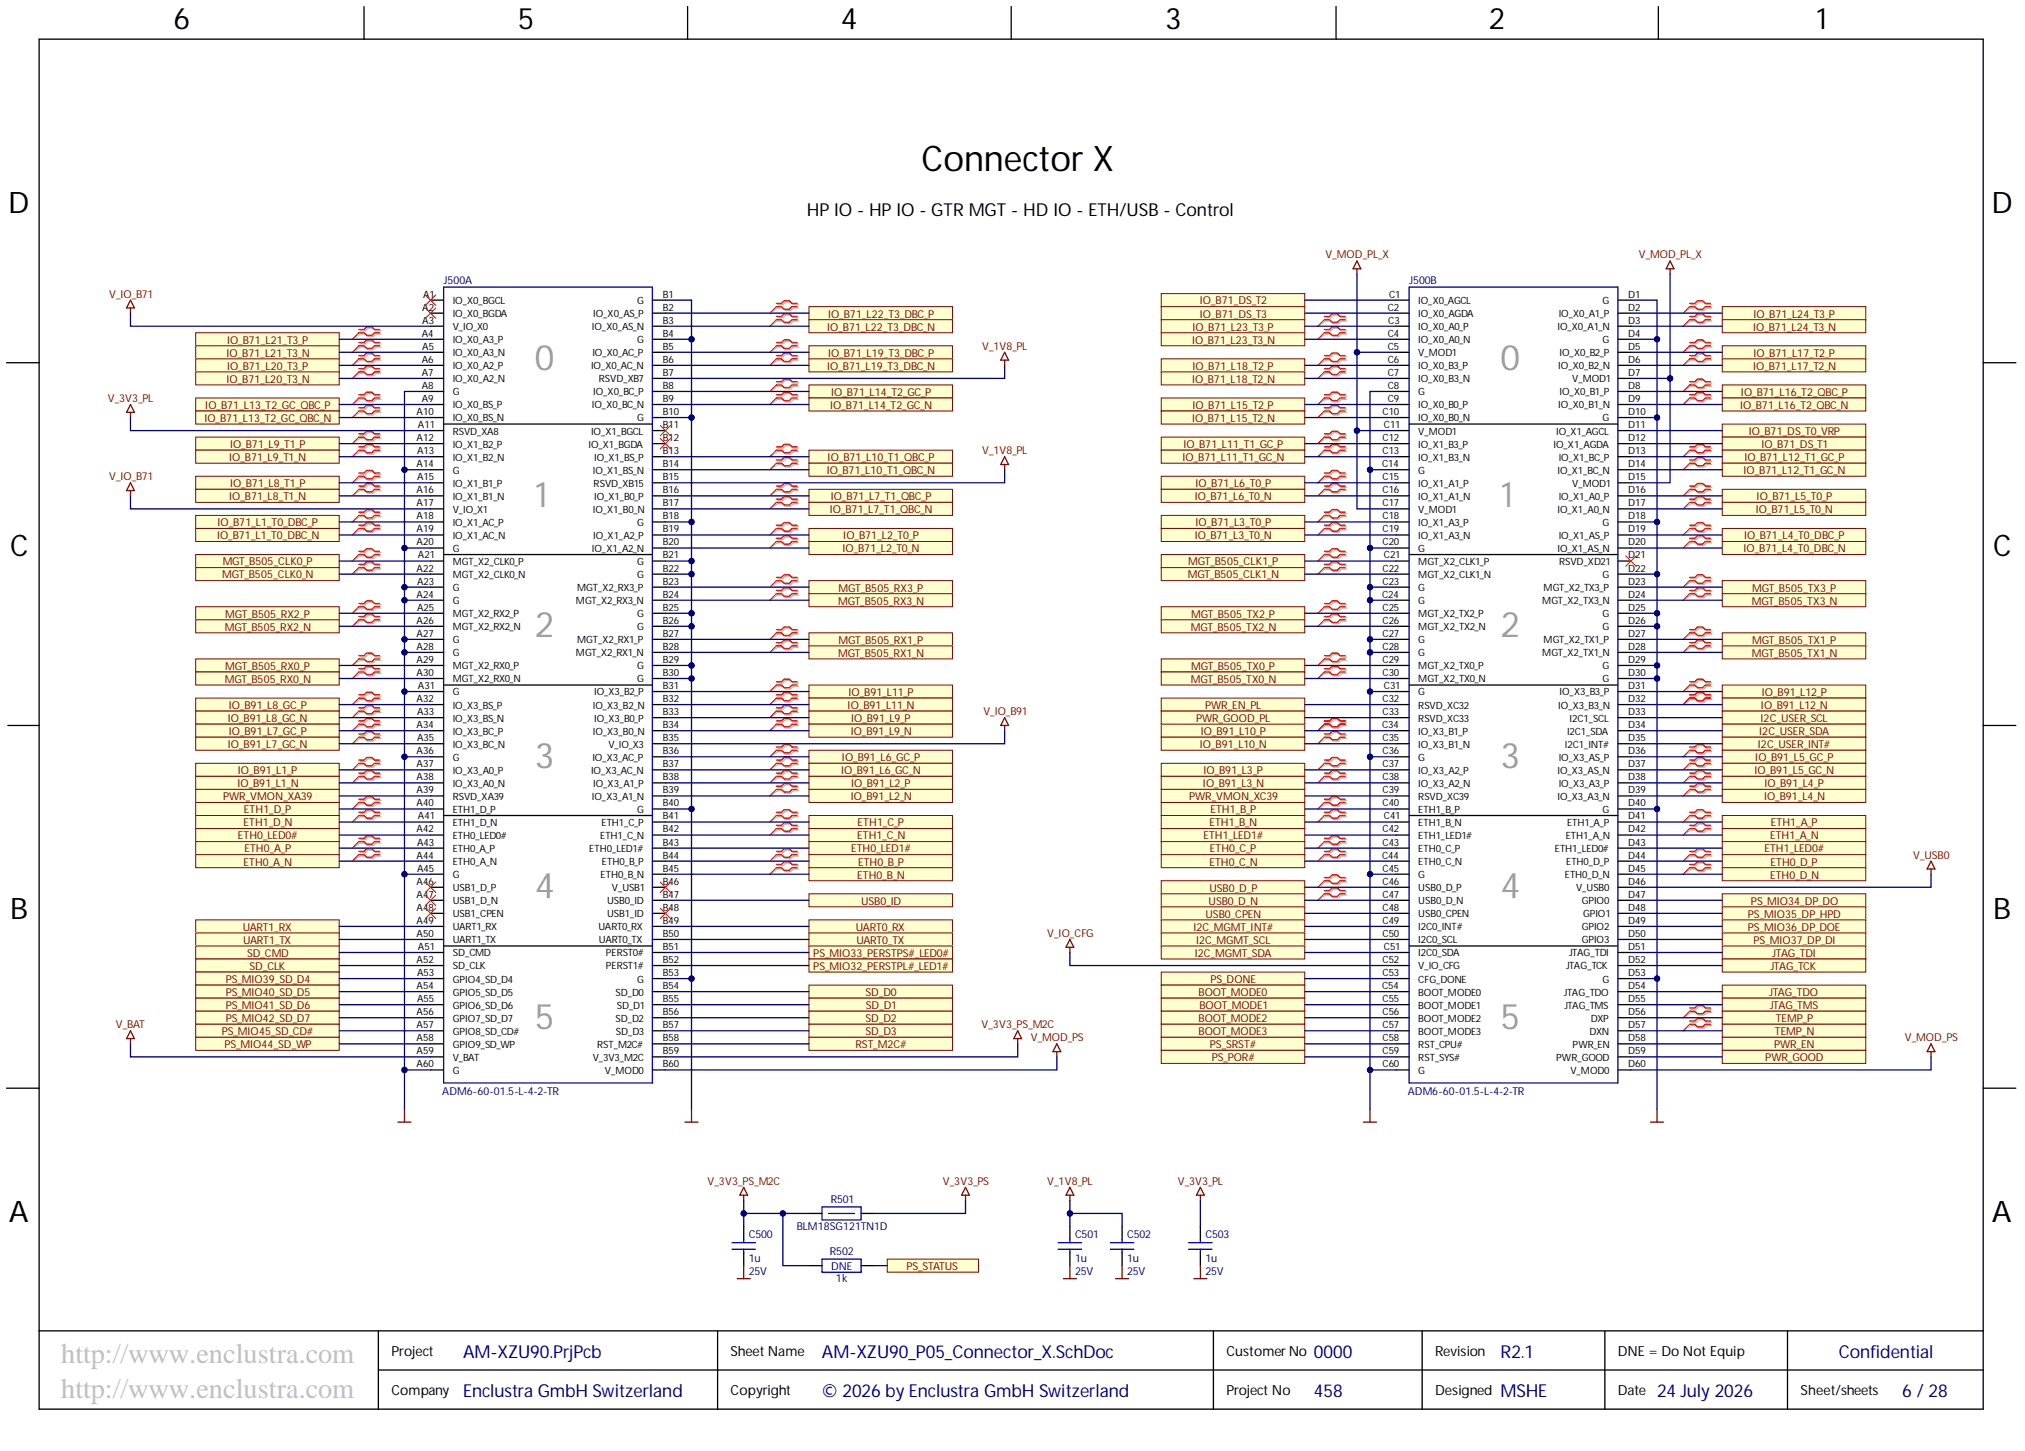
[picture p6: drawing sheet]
<svg xmlns="http://www.w3.org/2000/svg" width="393mm" height="282mm" viewBox="0 0 393 282" stroke-linecap="round" stroke-linejoin="round" font-family="sans-serif">
<defs><g id="words">
<text font-size="6.8" x="179" y="33.3">Connector X</text>
<g font-size="6.8" fill="#999">
<text x="103.9" y="71.8">0</text>
<text x="291.5" y="71.8">0</text>
<text x="103.9" y="98.4">1</text>
<text x="291.5" y="98.4">1</text>
<text x="103.9" y="123.8">2</text>
<text x="291.5" y="123.8">2</text>
<text x="103.9" y="149.1">3</text>
<text x="291.5" y="149.1">3</text>
<text x="103.9" y="174.5">4</text>
<text x="291.5" y="174.5">4</text>
<text x="103.9" y="199.8">5</text>
<text x="291.5" y="199.8">5</text>
</g>
<g font-size="5.7">
<text x="33.7" y="5.7">6</text>
<text x="100.6" y="5.7">5</text>
<text x="163.3" y="5.7">4</text>
<text x="226.3" y="5.7">3</text>
<text x="289.2" y="5.7">2</text>
<text x="352.8" y="5.7">1</text>
<text x="1.6" y="41.4">D</text>
<text x="386.8" y="41.4">D</text>
<text x="1.9" y="108.1">C</text>
<text x="387.2" y="108.1">C</text>
<text x="1.9" y="178.5">B</text>
<text x="387.2" y="178.5">B</text>
<text x="1.7" y="237.3">A</text>
<text x="386.9" y="237.3">A</text>
</g>
<g font-size="5.5" fill="#c0c0c0">
<text x="11.9" y="264.7">http://www.enclustra.com</text>
<text x="11.9" y="271.5">http://www.enclustra.com</text>
</g>
<text font-size="3.5" x="156.7" y="42">HP IO - HP IO - GTR MGT - HD IO - ETH/USB - Control</text>
<g font-size="3.5" fill="#000080">
<text x="90" y="263.8">AM-XZU90.PrjPcb</text>
<text x="159.7" y="263.8">AM-XZU90_P05_Connector_X.SchDoc</text>
<text x="255.2" y="263.8">0000</text>
<text x="357.2" y="263.8">Confidential</text>
<text x="90" y="271.4">Enclustra GmbH Switzerland</text>
<text x="159.7" y="271.4">© 2026 by Enclustra GmbH Switzerland</text>
<text x="255.2" y="271.4">458</text>
<text x="291.5" y="271.4">MSHE</text>
<text x="321.9" y="271.4">24 July 2026</text>
<text x="369.5" y="271.4">6 / 28</text>
</g>
<text font-size="3.5" fill="#00007c" x="291.5" y="263.8">R2.1</text>
<g font-size="2.7">
<text x="76" y="263.4">Project</text>
<text x="141.9" y="263.4">Sheet Name</text>
<text x="238.2" y="263.4">Customer No</text>
<text x="278.8" y="263.4">Revision</text>
<text x="314.3" y="263.4">DNE = Do Not Equip</text>
<text x="76" y="271">Company</text>
<text x="141.9" y="271">Copyright</text>
<text x="238.2" y="271">Project No</text>
<text x="278.8" y="271">Designed</text>
<text x="314.3" y="271">Date</text>
<text x="349.7" y="271">Sheet/sheets</text>
</g>
<g font-size="2.1" fill="#800000">
<text x="257.5" y="50.2">V_MOD_PL_X</text>
<text x="318.3" y="50.2">V_MOD_PL_X</text>
<text x="21.2" y="57.8">V_IO_B71</text>
<text x="233.1" y="59.1">IO_B71_DS_T2</text>
<text x="160.7" y="64.2">IO_B71_L22_T3_DBC_N</text>
<text x="160.9" y="61.7">IO_B71_L22_T3_DBC_P</text>
<text x="231.6" y="64.2">IO_B71_L23_T3_P</text>
<text x="233.1" y="61.7">IO_B71_DS_T3</text>
<text x="340.5" y="64.2">IO_B71_L24_T3_N</text>
<text x="340.6" y="61.7">IO_B71_L24_T3_P</text>
<text x="44" y="69.3">IO_B71_L21_T3_N</text>
<text x="44.1" y="66.7">IO_B71_L21_T3_P</text>
<text x="44.1" y="71.8">IO_B71_L20_T3_P</text>
<text x="160.7" y="71.8">IO_B71_L19_T3_DBC_N</text>
<text x="160.9" y="69.3">IO_B71_L19_T3_DBC_P</text>
<text x="190.8" y="67.9">V_1V8_PL</text>
<text x="231.6" y="66.7">IO_B71_L23_T3_N</text>
<text x="231.6" y="71.8">IO_B71_L18_T2_P</text>
<text x="340.5" y="71.8">IO_B71_L17_T2_N</text>
<text x="340.6" y="69.3">IO_B71_L17_T2_P</text>
<text x="44" y="74.4">IO_B71_L20_T3_N</text>
<text x="161.4" y="76.9">IO_B71_L14_T2_GC_P</text>
<text x="231.6" y="74.4">IO_B71_L18_T2_N</text>
<text x="338.2" y="76.9">IO_B71_L16_T2_QBC_P</text>
<text x="21" y="78.1">V_3V3_PL</text>
<text x="39.7" y="82">IO_B71_L13_T2_GC_QBC_N</text>
<text x="39.9" y="79.4">IO_B71_L13_T2_GC_QBC_P</text>
<text x="161.3" y="79.4">IO_B71_L14_T2_GC_N</text>
<text x="231.6" y="82">IO_B71_L15_T2_N</text>
<text x="231.6" y="79.4">IO_B71_L15_T2_P</text>
<text x="338" y="79.4">IO_B71_L16_T2_QBC_N</text>
<text x="44.5" y="89.6">IO_B71_L9_T1_N</text>
<text x="44.7" y="87">IO_B71_L9_T1_P</text>
<text x="160.8" y="89.6">IO_B71_L10_T1_QBC_P</text>
<text x="190.8" y="88.2">V_1V8_PL</text>
<text x="229.7" y="89.6">IO_B71_L11_T1_GC_N</text>
<text x="229.9" y="87">IO_B71_L11_T1_GC_P</text>
<text x="338.9" y="89.6">IO_B71_L12_T1_GC_P</text>
<text x="339.7" y="84.5">IO_B71_DS_T0_VRP</text>
<text x="342.1" y="87">IO_B71_DS_T1</text>
<text x="21.2" y="93.3">V_IO_B71</text>
<text x="44.7" y="94.6">IO_B71_L8_T1_P</text>
<text x="160.6" y="92.1">IO_B71_L10_T1_QBC_N</text>
<text x="232.2" y="94.6">IO_B71_L6_T0_P</text>
<text x="338.7" y="92.1">IO_B71_L12_T1_GC_N</text>
<text x="44.5" y="97.2">IO_B71_L8_T1_N</text>
<text x="161.2" y="99.7">IO_B71_L7_T1_QBC_N</text>
<text x="161.4" y="97.2">IO_B71_L7_T1_QBC_P</text>
<text x="232.1" y="97.2">IO_B71_L6_T0_N</text>
<text x="341" y="99.7">IO_B71_L5_T0_N</text>
<text x="341.2" y="97.2">IO_B71_L5_T0_P</text>
<text x="42.2" y="104.8">IO_B71_L1_T0_DBC_N</text>
<text x="42.2" y="102.2">IO_B71_L1_T0_DBC_P</text>
<text x="163.6" y="107.3">IO_B71_L2_T0_N</text>
<text x="163.8" y="104.8">IO_B71_L2_T0_P</text>
<text x="232.1" y="104.8">IO_B71_L3_T0_N</text>
<text x="232.2" y="102.2">IO_B71_L3_T0_P</text>
<text x="338.7" y="107.3">IO_B71_L4_T0_DBC_N</text>
<text x="338.8" y="104.8">IO_B71_L4_T0_DBC_P</text>
<text x="43.2" y="112.4">MGT_B505_CLK0_N</text>
<text x="43.3" y="109.8">MGT_B505_CLK0_P</text>
<text x="230.7" y="112.4">MGT_B505_CLK1_N</text>
<text x="230.8" y="109.8">MGT_B505_CLK1_P</text>
<text x="43.8" y="120">MGT_B505_RX2_P</text>
<text x="162.8" y="117.4">MGT_B505_RX3_N</text>
<text x="162.9" y="114.9">MGT_B505_RX3_P</text>
<text x="231.4" y="120">MGT_B505_TX2_P</text>
<text x="340.3" y="117.4">MGT_B505_TX3_N</text>
<text x="340.4" y="114.9">MGT_B505_TX3_P</text>
<text x="43.7" y="122.5">MGT_B505_RX2_N</text>
<text x="162.9" y="125">MGT_B505_RX1_P</text>
<text x="231.3" y="122.5">MGT_B505_TX2_N</text>
<text x="340.4" y="125">MGT_B505_TX1_P</text>
<text x="43.8" y="130.1">MGT_B505_RX0_P</text>
<text x="162.8" y="127.6">MGT_B505_RX1_N</text>
<text x="231.4" y="130.1">MGT_B505_TX0_P</text>
<text x="340.3" y="127.6">MGT_B505_TX1_N</text>
<text x="43.7" y="132.6">MGT_B505_RX0_N</text>
<text x="44.4" y="137.7">IO_B91_L8_GC_P</text>
<text x="164.7" y="137.7">IO_B91_L11_N</text>
<text x="164.8" y="135.2">IO_B91_L11_P</text>
<text x="231.3" y="132.6">MGT_B505_TX0_N</text>
<text x="234.1" y="137.7">PWR_EN_PL</text>
<text x="342.1" y="137.7">IO_B91_L12_N</text>
<text x="342.2" y="135.2">IO_B91_L12_P</text>
<text x="44.3" y="140.3">IO_B91_L8_GC_N</text>
<text x="44.4" y="142.8">IO_B91_L7_GC_P</text>
<text x="165.2" y="142.8">IO_B91_L9_N</text>
<text x="165.3" y="140.3">IO_B91_L9_P</text>
<text x="191" y="138.9">V_IO_B91</text>
<text x="232.3" y="140.3">PWR_GOOD_PL</text>
<text x="233.3" y="142.8">IO_B91_L10_P</text>
<text x="341.7" y="142.8">I2C_USER_SDA</text>
<text x="342" y="140.3">I2C_USER_SCL</text>
<text x="44.3" y="145.3">IO_B91_L7_GC_N</text>
<text x="163.6" y="147.9">IO_B91_L6_GC_P</text>
<text x="233.1" y="145.3">IO_B91_L10_N</text>
<text x="341" y="147.9">IO_B91_L5_GC_P</text>
<text x="341.5" y="145.3">I2C_USER_INT#</text>
<text x="43.3" y="155.5">PWR_VMON_XA39</text>
<text x="46.1" y="152.9">IO_B91_L1_N</text>
<text x="46.2" y="150.4">IO_B91_L1_P</text>
<text x="163.4" y="150.4">IO_B91_L6_GC_N</text>
<text x="165.2" y="155.5">IO_B91_L2_N</text>
<text x="165.3" y="152.9">IO_B91_L2_P</text>
<text x="231" y="155.5">PWR_VMON_XC39</text>
<text x="233.7" y="152.9">IO_B91_L3_N</text>
<text x="233.8" y="150.4">IO_B91_L3_P</text>
<text x="340.8" y="150.4">IO_B91_L5_GC_N</text>
<text x="342.7" y="155.5">IO_B91_L4_N</text>
<text x="342.7" y="152.9">IO_B91_L4_P</text>
<text x="47.3" y="160.5">ETH1_D_N</text>
<text x="47.4" y="158">ETH1_D_P</text>
<text x="166.6" y="160.5">ETH1_C_P</text>
<text x="234.9" y="160.5">ETH1_B_N</text>
<text x="235.1" y="158">ETH1_B_P</text>
<text x="344" y="160.5">ETH1_A_P</text>
<text x="46.2" y="163.1">ETH0_LED0#</text>
<text x="47.5" y="165.6">ETH0_A_P</text>
<text x="165.3" y="165.6">ETH0_LED1#</text>
<text x="166.5" y="163.1">ETH1_C_N</text>
<text x="233.8" y="163.1">ETH1_LED1#</text>
<text x="235" y="165.6">ETH0_C_P</text>
<text x="342.7" y="165.6">ETH1_LED0#</text>
<text x="343.8" y="163.1">ETH1_A_N</text>
<text x="371.6" y="166.8">V_USB0</text>
<text x="47.3" y="168.1">ETH0_A_N</text>
<text x="166.5" y="170.7">ETH0_B_N</text>
<text x="166.7" y="168.1">ETH0_B_P</text>
<text x="234.9" y="168.1">ETH0_C_N</text>
<text x="234.9" y="173.2">USB0_D_P</text>
<text x="343.8" y="170.7">ETH0_D_N</text>
<text x="343.9" y="168.1">ETH0_D_P</text>
<text x="167.3" y="175.7">USB0_ID</text>
<text x="234.2" y="178.3">USB0_CPEN</text>
<text x="234.8" y="175.7">USB0_D_N</text>
<text x="339.5" y="178.3">PS_MIO35_DP_HPD</text>
<text x="340.1" y="175.7">PS_MIO34_DP_DO</text>
<text x="47.1" y="180.8">UART1_RX</text>
<text x="47.2" y="183.3">UART1_TX</text>
<text x="48" y="185.9">SD_CMD</text>
<text x="158" y="185.9">PS_MIO33_PERSTPS#_LED0#</text>
<text x="166.3" y="180.8">UART0_RX</text>
<text x="166.3" y="183.3">UART0_TX</text>
<text x="203.4" y="182">V_IO_CFG</text>
<text x="231.8" y="180.8">I2C_MGMT_INT#</text>
<text x="232.1" y="185.9">I2C_MGMT_SDA</text>
<text x="232.3" y="183.3">I2C_MGMT_SCL</text>
<text x="339.5" y="180.8">PS_MIO36_DP_DOE</text>
<text x="340.6" y="183.3">PS_MIO37_DP_DI</text>
<text x="344.3" y="185.9">JTAG_TDI</text>
<text x="43.8" y="190.9">PS_MIO39_SD_D4</text>
<text x="48.5" y="188.4">SD_CLK</text>
<text x="158" y="188.4">PS_MIO32_PERSTPL#_LED1#</text>
<text x="235.1" y="190.9">PS_DONE</text>
<text x="343.9" y="188.4">JTAG_TCK</text>
<text x="43.8" y="193.5">PS_MIO40_SD_D5</text>
<text x="43.8" y="196">PS_MIO41_SD_D6</text>
<text x="168.1" y="193.5">SD_D0</text>
<text x="168.2" y="196">SD_D1</text>
<text x="232.8" y="193.5">BOOT_MODE0</text>
<text x="233" y="196">BOOT_MODE1</text>
<text x="343.7" y="193.5">JTAG_TDO</text>
<text x="343.8" y="196">JTAG_TMS</text>
<text x="22.5" y="199.7">V_BAT</text>
<text x="43.1" y="201.1">PS_MIO45_SD_CD#</text>
<text x="43.6" y="203.6">PS_MIO44_SD_WP</text>
<text x="43.8" y="198.5">PS_MIO42_SD_D7</text>
<text x="166.2" y="203.6">RST_M2C#</text>
<text x="168.1" y="198.5">SD_D2</text>
<text x="168.1" y="201.1">SD_D3</text>
<text x="190.7" y="199.7">V_3V3_PS_M2C</text>
<text x="200.2" y="202.3">V_MOD_PS</text>
<text x="232.8" y="198.5">BOOT_MODE2</text>
<text x="232.8" y="201.1">BOOT_MODE3</text>
<text x="235" y="203.6">PS_SRST#</text>
<text x="344.6" y="203.6">PWR_EN</text>
<text x="344.8" y="201.1">TEMP_N</text>
<text x="344.9" y="198.5">TEMP_P</text>
<text x="370" y="202.3">V_MOD_PS</text>
<text x="235.4" y="206.2">PS_POR#</text>
<text x="342.9" y="206.2">PWR_GOOD</text>
<text x="137.4" y="230.1">V_3V3_PS_M2C</text>
<text x="183.2" y="230.1">V_3V3_PS</text>
<text x="203.4" y="230.1">V_1V8_PL</text>
<text x="228.8" y="230.1">V_3V3_PL</text>
<text x="176.1" y="246.7">PS_STATUS</text>
</g>
<g font-size="2.1" fill="#000080">
<text x="86.2" y="55.3">J500A</text>
<text x="273.7" y="55.3">J500B</text>
<text x="85.9" y="212.7">ADM6-60-01.5-L-4-2-TR</text>
<text x="273.5" y="212.7">ADM6-60-01.5-L-4-2-TR</text>
<text x="161.4" y="233.7">R501</text>
<text x="154.8" y="238.9">BLM18SG121TN1D</text>
<text x="145.5" y="240.5">C500</text>
<text x="145.5" y="245.1">1u</text>
<text x="161.2" y="243.8">R502</text>
<text x="208.8" y="240.5">C501</text>
<text x="208.8" y="245.1">1u</text>
<text x="219" y="240.5">C502</text>
<text x="219" y="245.1">1u</text>
<text x="234.2" y="240.5">C503</text>
<text x="234.2" y="245.1">1u</text>
<text x="145.5" y="247.6">25V</text>
<text x="161.4" y="246.6">DNE</text>
<text x="162.4" y="249.1">1k</text>
<text x="208.8" y="247.6">25V</text>
<text x="219" y="247.6">25V</text>
<text x="234.2" y="247.6">25V</text>
</g>
<g font-size="1.9">
<text x="82.2" y="57.8">A1</text>
<text x="87.9" y="59.1">IO_X0_BGCL</text>
<text x="123.8" y="59.1">G</text>
<text x="128.7" y="57.8">B1</text>
<text x="269.8" y="57.8">C1</text>
<text x="275.5" y="59.1">IO_X0_AGCL</text>
<text x="311.3" y="59.1">G</text>
<text x="316.3" y="57.8">D1</text>
<text x="81.9" y="65.4">A4</text>
<text x="82" y="60.3">A2</text>
<text x="82" y="62.9">A3</text>
<text x="87.9" y="61.6">IO_X0_BGDA</text>
<text x="87.9" y="64.1">V_IO_X0</text>
<text x="115" y="64.1">IO_X0_AS_N</text>
<text x="115.2" y="61.6">IO_X0_AS_P</text>
<text x="128.7" y="60.3">B2</text>
<text x="128.7" y="62.9">B3</text>
<text x="128.7" y="65.4">B4</text>
<text x="269.6" y="60.3">C2</text>
<text x="269.6" y="65.4">C4</text>
<text x="269.7" y="62.9">C3</text>
<text x="275.5" y="61.6">IO_X0_AGDA</text>
<text x="275.5" y="64.1">IO_X0_A0_P</text>
<text x="302.5" y="64.1">IO_X0_A1_N</text>
<text x="302.8" y="61.6">IO_X0_A1_P</text>
<text x="316.3" y="60.3">D2</text>
<text x="316.3" y="62.9">D3</text>
<text x="316.3" y="65.4">D4</text>
<text x="81.9" y="70.5">A6</text>
<text x="82" y="67.9">A5</text>
<text x="87.9" y="66.7">IO_X0_A3_P</text>
<text x="87.9" y="69.2">IO_X0_A3_N</text>
<text x="87.9" y="71.7">IO_X0_A2_P</text>
<text x="114.8" y="71.7">IO_X0_AC_N</text>
<text x="115.1" y="69.2">IO_X0_AC_P</text>
<text x="123.8" y="66.7">G</text>
<text x="128.7" y="67.9">B5</text>
<text x="128.7" y="70.5">B6</text>
<text x="269.6" y="67.9">C5</text>
<text x="269.6" y="70.5">C6</text>
<text x="275.5" y="66.7">IO_X0_A0_N</text>
<text x="275.5" y="69.2">V_MOD1</text>
<text x="275.5" y="71.7">IO_X0_B3_P</text>
<text x="302.7" y="71.7">IO_X0_B2_N</text>
<text x="302.9" y="69.2">IO_X0_B2_P</text>
<text x="311.3" y="66.7">G</text>
<text x="316.3" y="67.9">D5</text>
<text x="316.3" y="70.5">D6</text>
<text x="81.9" y="73">A7</text>
<text x="81.9" y="75.5">A8</text>
<text x="87.9" y="74.3">IO_X0_A2_N</text>
<text x="87.9" y="76.8">G</text>
<text x="115.2" y="76.8">IO_X0_BC_P</text>
<text x="116.3" y="74.3">RSVD_XB7</text>
<text x="128.7" y="73">B7</text>
<text x="128.7" y="75.5">B8</text>
<text x="269.6" y="73">C7</text>
<text x="269.6" y="75.5">C8</text>
<text x="275.5" y="74.3">IO_X0_B3_N</text>
<text x="275.5" y="76.8">G</text>
<text x="302.9" y="76.8">IO_X0_B1_P</text>
<text x="305.4" y="74.3">V_MOD1</text>
<text x="316.3" y="73">D7</text>
<text x="316.3" y="75.5">D8</text>
<text x="80.9" y="80.6">A10</text>
<text x="81.2" y="83.1">A11</text>
<text x="81.9" y="78.1">A9</text>
<text x="87.9" y="79.3">IO_X0_BS_P</text>
<text x="87.9" y="81.9">IO_X0_BS_N</text>
<text x="115" y="79.3">IO_X0_BC_N</text>
<text x="123.8" y="81.9">G</text>
<text x="128.7" y="78.1">B9</text>
<text x="128.7" y="80.6">B10</text>
<text x="128.7" y="83.1">B11</text>
<text x="268.6" y="80.6">C10</text>
<text x="268.8" y="83.1">C11</text>
<text x="269.6" y="78.1">C9</text>
<text x="275.5" y="79.3">IO_X0_B0_P</text>
<text x="275.5" y="81.9">IO_X0_B0_N</text>
<text x="302.7" y="79.3">IO_X0_B1_N</text>
<text x="311.3" y="81.9">G</text>
<text x="316.3" y="78.1">D9</text>
<text x="316.3" y="80.6">D10</text>
<text x="316.3" y="83.1">D11</text>
<text x="80.9" y="85.7">A12</text>
<text x="81" y="88.2">A13</text>
<text x="87.9" y="84.4">RSVD_XA8</text>
<text x="87.9" y="86.9">IO_X1_B2_P</text>
<text x="87.9" y="89.5">IO_X1_B2_N</text>
<text x="114.3" y="86.9">IO_X1_BGDA</text>
<text x="114.8" y="84.4">IO_X1_BGCL</text>
<text x="115.4" y="89.5">IO_X1_BS_P</text>
<text x="128.7" y="85.7">B12</text>
<text x="128.7" y="88.2">B13</text>
<text x="268.6" y="85.7">C12</text>
<text x="268.6" y="88.2">C13</text>
<text x="275.5" y="84.4">V_MOD1</text>
<text x="275.5" y="86.9">IO_X1_B3_P</text>
<text x="275.5" y="89.5">IO_X1_B3_N</text>
<text x="301.8" y="86.9">IO_X1_AGDA</text>
<text x="302.3" y="84.4">IO_X1_AGCL</text>
<text x="302.8" y="89.5">IO_X1_BC_P</text>
<text x="316.3" y="85.7">D12</text>
<text x="316.3" y="88.2">D13</text>
<text x="80.9" y="90.7">A14</text>
<text x="80.9" y="95.8">A16</text>
<text x="81" y="93.3">A15</text>
<text x="87.9" y="92">G</text>
<text x="87.9" y="94.5">IO_X1_B1_P</text>
<text x="115.1" y="92">IO_X1_BS_N</text>
<text x="115.3" y="94.5">RSVD_XB15</text>
<text x="128.7" y="90.7">B14</text>
<text x="128.7" y="93.3">B15</text>
<text x="128.7" y="95.8">B16</text>
<text x="268.5" y="90.7">C14</text>
<text x="268.6" y="93.3">C15</text>
<text x="268.6" y="95.8">C16</text>
<text x="275.5" y="92">G</text>
<text x="275.5" y="94.5">IO_X1_A1_P</text>
<text x="302.5" y="92">IO_X1_BC_N</text>
<text x="305.4" y="94.5">V_MOD1</text>
<text x="316.3" y="90.7">D14</text>
<text x="316.3" y="93.3">D15</text>
<text x="316.3" y="95.8">D16</text>
<text x="80.9" y="98.3">A17</text>
<text x="80.9" y="100.9">A18</text>
<text x="87.9" y="97.1">IO_X1_B1_N</text>
<text x="87.9" y="99.6">V_IO_X1</text>
<text x="115.1" y="99.6">IO_X1_B0_N</text>
<text x="115.4" y="97.1">IO_X1_B0_P</text>
<text x="128.7" y="98.3">B17</text>
<text x="128.7" y="100.9">B18</text>
<text x="268.6" y="98.3">C17</text>
<text x="268.6" y="100.9">C18</text>
<text x="275.5" y="97.1">IO_X1_A1_N</text>
<text x="275.5" y="99.6">V_MOD1</text>
<text x="302.5" y="99.6">IO_X1_A0_N</text>
<text x="302.8" y="97.1">IO_X1_A0_P</text>
<text x="316.3" y="98.3">D17</text>
<text x="316.3" y="100.9">D18</text>
<text x="80.9" y="103.4">A19</text>
<text x="80.9" y="106">A20</text>
<text x="87.9" y="102.1">IO_X1_AC_P</text>
<text x="87.9" y="104.7">IO_X1_AC_N</text>
<text x="87.9" y="107.2">G</text>
<text x="115" y="107.2">IO_X1_A2_N</text>
<text x="115.2" y="104.7">IO_X1_A2_P</text>
<text x="123.8" y="102.1">G</text>
<text x="128.7" y="103.4">B19</text>
<text x="128.7" y="106">B20</text>
<text x="268.6" y="103.4">C19</text>
<text x="268.6" y="106">C20</text>
<text x="275.5" y="102.1">IO_X1_A3_P</text>
<text x="275.5" y="104.7">IO_X1_A3_N</text>
<text x="275.5" y="107.2">G</text>
<text x="302.5" y="107.2">IO_X1_AS_N</text>
<text x="302.8" y="104.7">IO_X1_AS_P</text>
<text x="311.3" y="102.1">G</text>
<text x="316.3" y="103.4">D19</text>
<text x="316.3" y="106">D20</text>
<text x="80.9" y="111">A22</text>
<text x="81" y="113.6">A23</text>
<text x="81.2" y="108.5">A21</text>
<text x="87.9" y="109.8">MGT_X2_CLK0_P</text>
<text x="87.9" y="112.3">MGT_X2_CLK0_N</text>
<text x="123.8" y="109.8">G</text>
<text x="123.8" y="112.3">G</text>
<text x="128.7" y="108.5">B21</text>
<text x="128.7" y="111">B22</text>
<text x="128.7" y="113.6">B23</text>
<text x="268.6" y="111">C22</text>
<text x="268.6" y="113.6">C23</text>
<text x="268.8" y="108.5">C21</text>
<text x="275.5" y="109.8">MGT_X2_CLK1_P</text>
<text x="275.5" y="112.3">MGT_X2_CLK1_N</text>
<text x="302.9" y="109.8">RSVD_XD21</text>
<text x="311.3" y="112.3">G</text>
<text x="316.3" y="108.5">D21</text>
<text x="316.3" y="111">D22</text>
<text x="316.3" y="113.6">D23</text>
<text x="80.9" y="116.1">A24</text>
<text x="81" y="118.6">A25</text>
<text x="87.9" y="114.8">G</text>
<text x="87.9" y="117.4">G</text>
<text x="87.9" y="119.9">MGT_X2_RX2_P</text>
<text x="111.9" y="117.4">MGT_X2_RX3_N</text>
<text x="112.1" y="114.8">MGT_X2_RX3_P</text>
<text x="123.8" y="119.9">G</text>
<text x="128.7" y="116.1">B24</text>
<text x="128.7" y="118.6">B25</text>
<text x="268.5" y="116.1">C24</text>
<text x="268.6" y="118.6">C25</text>
<text x="275.5" y="114.8">G</text>
<text x="275.5" y="117.4">G</text>
<text x="275.5" y="119.9">MGT_X2_TX2_P</text>
<text x="299.6" y="117.4">MGT_X2_TX3_N</text>
<text x="299.8" y="114.8">MGT_X2_TX3_P</text>
<text x="311.3" y="119.9">G</text>
<text x="316.3" y="116.1">D24</text>
<text x="316.3" y="118.6">D25</text>
<text x="80.9" y="121.2">A26</text>
<text x="80.9" y="123.7">A27</text>
<text x="87.9" y="122.4">MGT_X2_RX2_N</text>
<text x="87.9" y="125">G</text>
<text x="112.1" y="125">MGT_X2_RX1_P</text>
<text x="123.8" y="122.4">G</text>
<text x="128.7" y="121.2">B26</text>
<text x="128.7" y="123.7">B27</text>
<text x="268.6" y="121.2">C26</text>
<text x="268.6" y="123.7">C27</text>
<text x="275.5" y="122.4">MGT_X2_TX2_N</text>
<text x="275.5" y="125">G</text>
<text x="299.8" y="125">MGT_X2_TX1_P</text>
<text x="311.3" y="122.4">G</text>
<text x="316.3" y="121.2">D26</text>
<text x="316.3" y="123.7">D27</text>
<text x="80.9" y="126.2">A28</text>
<text x="80.9" y="128.8">A29</text>
<text x="80.9" y="131.3">A30</text>
<text x="87.9" y="127.5">G</text>
<text x="87.9" y="130">MGT_X2_RX0_P</text>
<text x="111.9" y="127.5">MGT_X2_RX1_N</text>
<text x="123.8" y="130">G</text>
<text x="128.7" y="126.2">B28</text>
<text x="128.7" y="128.8">B29</text>
<text x="128.7" y="131.3">B30</text>
<text x="268.6" y="126.2">C28</text>
<text x="268.6" y="128.8">C29</text>
<text x="268.6" y="131.3">C30</text>
<text x="275.5" y="127.5">G</text>
<text x="275.5" y="130">MGT_X2_TX0_P</text>
<text x="299.6" y="127.5">MGT_X2_TX1_N</text>
<text x="311.3" y="130">G</text>
<text x="316.3" y="126.2">D28</text>
<text x="316.3" y="128.8">D29</text>
<text x="316.3" y="131.3">D30</text>
<text x="80.9" y="136.4">A32</text>
<text x="81.2" y="133.8">A31</text>
<text x="87.9" y="132.6">MGT_X2_RX0_N</text>
<text x="87.9" y="135.1">G</text>
<text x="87.9" y="137.6">IO_X3_BS_P</text>
<text x="115.1" y="137.6">IO_X3_B2_N</text>
<text x="115.4" y="135.1">IO_X3_B2_P</text>
<text x="123.8" y="132.6">G</text>
<text x="128.7" y="133.8">B31</text>
<text x="128.7" y="136.4">B32</text>
<text x="268.6" y="136.4">C32</text>
<text x="268.8" y="133.8">C31</text>
<text x="275.5" y="132.6">MGT_X2_TX0_N</text>
<text x="275.5" y="135.1">G</text>
<text x="275.5" y="137.6">RSVD_XC32</text>
<text x="302.7" y="137.6">IO_X3_B3_N</text>
<text x="302.9" y="135.1">IO_X3_B3_P</text>
<text x="311.3" y="132.6">G</text>
<text x="316.3" y="133.8">D31</text>
<text x="316.3" y="136.4">D32</text>
<text x="80.9" y="141.4">A34</text>
<text x="81" y="138.9">A33</text>
<text x="81" y="144">A35</text>
<text x="87.9" y="140.2">IO_X3_BS_N</text>
<text x="87.9" y="142.7">IO_X3_BC_P</text>
<text x="115.1" y="142.7">IO_X3_B0_N</text>
<text x="115.4" y="140.2">IO_X3_B0_P</text>
<text x="128.7" y="138.9">B33</text>
<text x="128.7" y="141.4">B34</text>
<text x="128.7" y="144">B35</text>
<text x="268.5" y="141.4">C34</text>
<text x="268.6" y="138.9">C33</text>
<text x="268.6" y="144">C35</text>
<text x="275.5" y="140.2">RSVD_XC33</text>
<text x="275.5" y="142.7">IO_X3_B1_P</text>
<text x="304.4" y="142.7">I2C1_SDA</text>
<text x="304.9" y="140.2">I2C1_SCL</text>
<text x="316.3" y="138.9">D33</text>
<text x="316.3" y="141.4">D34</text>
<text x="316.3" y="144">D35</text>
<text x="80.9" y="146.5">A36</text>
<text x="80.9" y="149">A37</text>
<text x="87.9" y="145.2">IO_X3_BC_N</text>
<text x="87.9" y="147.8">G</text>
<text x="115.1" y="147.8">IO_X3_AC_P</text>
<text x="118.2" y="145.2">V_IO_X3</text>
<text x="128.7" y="146.5">B36</text>
<text x="128.7" y="149">B37</text>
<text x="268.6" y="146.5">C36</text>
<text x="268.6" y="149">C37</text>
<text x="275.5" y="145.2">IO_X3_B1_N</text>
<text x="275.5" y="147.8">G</text>
<text x="302.8" y="147.8">IO_X3_AS_P</text>
<text x="304" y="145.2">I2C1_INT#</text>
<text x="316.3" y="146.5">D36</text>
<text x="316.3" y="149">D37</text>
<text x="80.9" y="151.6">A38</text>
<text x="80.9" y="154.1">A39</text>
<text x="87.9" y="150.3">IO_X3_A0_P</text>
<text x="87.9" y="152.8">IO_X3_A0_N</text>
<text x="87.9" y="155.4">RSVD_XA39</text>
<text x="114.8" y="150.3">IO_X3_AC_N</text>
<text x="115" y="155.4">IO_X3_A1_N</text>
<text x="115.2" y="152.8">IO_X3_A1_P</text>
<text x="128.7" y="151.6">B38</text>
<text x="128.7" y="154.1">B39</text>
<text x="268.6" y="151.6">C38</text>
<text x="268.6" y="154.1">C39</text>
<text x="275.5" y="150.3">IO_X3_A2_P</text>
<text x="275.5" y="152.8">IO_X3_A2_N</text>
<text x="275.5" y="155.4">RSVD_XC39</text>
<text x="302.5" y="150.3">IO_X3_AS_N</text>
<text x="302.5" y="155.4">IO_X3_A3_N</text>
<text x="302.8" y="152.8">IO_X3_A3_P</text>
<text x="316.3" y="151.6">D38</text>
<text x="316.3" y="154.1">D39</text>
<text x="80.9" y="156.6">A40</text>
<text x="80.9" y="161.7">A42</text>
<text x="81.2" y="159.2">A41</text>
<text x="87.9" y="157.9">ETH1_D_P</text>
<text x="87.9" y="160.4">ETH1_D_N</text>
<text x="116.8" y="160.4">ETH1_C_P</text>
<text x="123.8" y="157.9">G</text>
<text x="128.7" y="156.6">B40</text>
<text x="128.7" y="159.2">B41</text>
<text x="128.7" y="161.7">B42</text>
<text x="268.6" y="156.6">C40</text>
<text x="268.6" y="161.7">C42</text>
<text x="268.8" y="159.2">C41</text>
<text x="275.5" y="157.9">ETH1_B_P</text>
<text x="275.5" y="160.4">ETH1_B_N</text>
<text x="304.4" y="160.4">ETH1_A_P</text>
<text x="311.3" y="157.9">G</text>
<text x="316.3" y="156.6">D40</text>
<text x="316.3" y="159.2">D41</text>
<text x="316.3" y="161.7">D42</text>
<text x="80.9" y="166.8">A44</text>
<text x="81" y="164.2">A43</text>
<text x="87.9" y="163">ETH0_LED0#</text>
<text x="87.9" y="165.5">ETH0_A_P</text>
<text x="114.5" y="165.5">ETH0_LED1#</text>
<text x="116.6" y="163">ETH1_C_N</text>
<text x="128.7" y="164.2">B43</text>
<text x="128.7" y="166.8">B44</text>
<text x="268.5" y="166.8">C44</text>
<text x="268.6" y="164.2">C43</text>
<text x="275.5" y="163">ETH1_LED1#</text>
<text x="275.5" y="165.5">ETH0_C_P</text>
<text x="302" y="165.5">ETH1_LED0#</text>
<text x="304.1" y="163">ETH1_A_N</text>
<text x="316.3" y="164.2">D43</text>
<text x="316.3" y="166.8">D44</text>
<text x="80.9" y="171.9">A46</text>
<text x="81" y="169.3">A45</text>
<text x="87.9" y="168">ETH0_A_N</text>
<text x="87.9" y="170.6">G</text>
<text x="87.9" y="173.1">USB1_D_P</text>
<text x="116.7" y="170.6">ETH0_B_N</text>
<text x="116.9" y="168">ETH0_B_P</text>
<text x="118.9" y="173.1">V_USB1</text>
<text x="128.7" y="169.3">B45</text>
<text x="128.7" y="171.9">B46</text>
<text x="268.6" y="169.3">C45</text>
<text x="268.6" y="171.9">C46</text>
<text x="275.5" y="168">ETH0_C_N</text>
<text x="275.5" y="170.6">G</text>
<text x="275.5" y="173.1">USB0_D_P</text>
<text x="304" y="170.6">ETH0_D_N</text>
<text x="304.2" y="168">ETH0_D_P</text>
<text x="306.2" y="173.1">V_USB0</text>
<text x="316.3" y="169.3">D45</text>
<text x="316.3" y="171.9">D46</text>
<text x="80.9" y="174.4">A47</text>
<text x="80.9" y="176.9">A48</text>
<text x="80.9" y="179.5">A49</text>
<text x="87.9" y="175.7">USB1_D_N</text>
<text x="87.9" y="178.2">USB1_CPEN</text>
<text x="117.9" y="175.7">USB0_ID</text>
<text x="117.9" y="178.2">USB1_ID</text>
<text x="128.7" y="174.4">B47</text>
<text x="128.7" y="176.9">B48</text>
<text x="128.7" y="179.5">B49</text>
<text x="268.6" y="174.4">C47</text>
<text x="268.6" y="176.9">C48</text>
<text x="268.6" y="179.5">C49</text>
<text x="275.5" y="175.7">USB0_D_N</text>
<text x="275.5" y="178.2">USB0_CPEN</text>
<text x="307.3" y="175.7">GPIO0</text>
<text x="307.5" y="178.2">GPIO1</text>
<text x="316.3" y="174.4">D47</text>
<text x="316.3" y="176.9">D48</text>
<text x="316.3" y="179.5">D49</text>
<text x="80.9" y="182">A50</text>
<text x="81.2" y="184.5">A51</text>
<text x="87.9" y="180.7">UART1_RX</text>
<text x="87.9" y="183.3">UART1_TX</text>
<text x="87.9" y="185.8">SD_CMD</text>
<text x="116.2" y="180.7">UART0_RX</text>
<text x="116.3" y="183.3">UART0_TX</text>
<text x="117.7" y="185.8">PERST0#</text>
<text x="128.7" y="182">B50</text>
<text x="128.7" y="184.5">B51</text>
<text x="268.6" y="182">C50</text>
<text x="268.8" y="184.5">C51</text>
<text x="275.5" y="180.7">I2C0_INT#</text>
<text x="275.5" y="183.3">I2C0_SCL</text>
<text x="275.5" y="185.8">I2C0_SDA</text>
<text x="304.8" y="185.8">JTAG_TDI</text>
<text x="307.3" y="180.7">GPIO2</text>
<text x="307.3" y="183.3">GPIO3</text>
<text x="316.3" y="182">D50</text>
<text x="316.3" y="184.5">D51</text>
<text x="80.9" y="187.1">A52</text>
<text x="81" y="189.6">A53</text>
<text x="87.9" y="188.3">SD_CLK</text>
<text x="87.9" y="190.9">GPIO4_SD_D4</text>
<text x="117.7" y="188.3">PERST1#</text>
<text x="123.8" y="190.9">G</text>
<text x="128.7" y="187.1">B52</text>
<text x="128.7" y="189.6">B53</text>
<text x="268.6" y="187.1">C52</text>
<text x="268.6" y="189.6">C53</text>
<text x="275.5" y="188.3">V_IO_CFG</text>
<text x="275.5" y="190.9">CFG_DONE</text>
<text x="304.2" y="188.3">JTAG_TCK</text>
<text x="311.3" y="190.9">G</text>
<text x="316.3" y="187.1">D52</text>
<text x="316.3" y="189.6">D53</text>
<text x="80.9" y="192.1">A54</text>
<text x="80.9" y="197.2">A56</text>
<text x="81" y="194.7">A55</text>
<text x="87.9" y="193.4">GPIO5_SD_D5</text>
<text x="87.9" y="195.9">GPIO6_SD_D6</text>
<text x="119.5" y="193.4">SD_D0</text>
<text x="119.8" y="195.9">SD_D1</text>
<text x="128.7" y="192.1">B54</text>
<text x="128.7" y="194.7">B55</text>
<text x="128.7" y="197.2">B56</text>
<text x="268.5" y="192.1">C54</text>
<text x="268.6" y="194.7">C55</text>
<text x="268.6" y="197.2">C56</text>
<text x="275.5" y="193.4">BOOT_MODE0</text>
<text x="275.5" y="195.9">BOOT_MODE1</text>
<text x="303.8" y="193.4">JTAG_TDO</text>
<text x="303.9" y="195.9">JTAG_TMS</text>
<text x="316.3" y="192.1">D54</text>
<text x="316.3" y="194.7">D55</text>
<text x="316.3" y="197.2">D56</text>
<text x="80.9" y="199.7">A57</text>
<text x="80.9" y="202.3">A58</text>
<text x="87.9" y="198.5">GPIO7_SD_D7</text>
<text x="87.9" y="201">GPIO8_SD_CD#</text>
<text x="87.9" y="203.5">GPIO9_SD_WP</text>
<text x="116" y="203.5">RST_M2C#</text>
<text x="119.5" y="198.5">SD_D2</text>
<text x="119.6" y="201">SD_D3</text>
<text x="128.7" y="199.7">B57</text>
<text x="128.7" y="202.3">B58</text>
<text x="268.6" y="199.7">C57</text>
<text x="268.6" y="202.3">C58</text>
<text x="275.5" y="198.5">BOOT_MODE2</text>
<text x="275.5" y="201">BOOT_MODE3</text>
<text x="275.5" y="203.5">RST_CPU#</text>
<text x="305.5" y="203.5">PWR_EN</text>
<text x="308.8" y="201">DXN</text>
<text x="309" y="198.5">DXP</text>
<text x="316.3" y="199.7">D57</text>
<text x="316.3" y="202.3">D58</text>
<text x="80.9" y="204.8">A59</text>
<text x="80.9" y="207.3">A60</text>
<text x="87.9" y="206.1">V_BAT</text>
<text x="87.9" y="208.6">G</text>
<text x="115.1" y="206.1">V_3V3_M2C</text>
<text x="117.5" y="208.6">V_MOD0</text>
<text x="128.7" y="204.8">B59</text>
<text x="128.7" y="207.3">B60</text>
<text x="268.6" y="204.8">C59</text>
<text x="268.6" y="207.3">C60</text>
<text x="275.5" y="206.1">RST_SYS#</text>
<text x="275.5" y="208.6">G</text>
<text x="302.3" y="206.1">PWR_GOOD</text>
<text x="305.1" y="208.6">V_MOD0</text>
<text x="316.3" y="204.8">D59</text>
<text x="316.3" y="207.3">D60</text>
</g>
</g></defs>
<g fill="none" stroke="#000" stroke-width=".25">
<path d="M7.6 7.6h377.6v266.1h-377.6zM70.7 1.3v6.3M133.6 1.3v6.3M196.4 1.3v6.3M259.5 1.3v6.3M322.1 1.3v6.3M83.6 58.3h2.6M126.7 58.3h2.6M271.2 58.3h2.5M314.3 58.3h2.5M1.3 70.5h6.3M83.6 60.8h2.6"/>
<path d="M83.6 63.4h2.6M83.6 65.9h2.6M83.6 68.4h2.6M83.6 71h2.6M83.6 73.5h2.6M83.6 76h2.6M83.6 78.6h2.6M126.7 60.8h2.6M126.7 63.4h2.6M126.7 65.9h2.6M126.7 68.4h2.6M126.7 71h2.6"/>
<path d="M126.7 73.5h2.6M126.7 76h2.6M126.7 78.6h2.6M271.2 60.8h2.5M271.2 63.4h2.5M271.2 65.9h2.5M271.2 68.4h2.5M271.2 71h2.5M271.2 73.5h2.5M271.2 76h2.5M271.2 78.6h2.5M314.3 60.8h2.5"/>
<path d="M314.3 63.4h2.5M314.3 65.9h2.5M314.3 68.4h2.5M314.3 71h2.5M314.3 73.5h2.5M314.3 76h2.5M314.3 78.6h2.5M385.2 70.5h6.4M83.6 81.1h2.6M83.6 83.6h2.6M83.6 86.2h2.6M83.6 88.7h2.6"/>
<path d="M83.6 91.3h2.6M83.6 93.8h2.6M83.6 96.3h2.6M83.6 98.9h2.6M86.2 82.4h40.5M126.7 81.1h2.6M126.7 83.6h2.6M126.7 86.2h2.6M126.7 88.7h2.6M126.7 91.3h2.6M126.7 93.8h2.6M126.7 96.3h2.6"/>
<path d="M126.7 98.9h2.6M271.2 81.1h2.5M271.2 83.6h2.5M271.2 86.2h2.5M271.2 88.7h2.5M271.2 91.3h2.5M271.2 93.8h2.5M271.2 96.3h2.5M271.2 98.9h2.5M273.7 82.4h40.6M314.3 81.1h2.5M314.3 83.6h2.5"/>
<path d="M314.3 86.2h2.5M314.3 88.7h2.5M314.3 91.3h2.5M314.3 93.8h2.5M314.3 96.3h2.5M314.3 98.9h2.5M83.6 101.4h2.6M83.6 103.9h2.6M83.6 106.5h2.6M83.6 109h2.6M83.6 111.5h2.6M83.6 114.1h2.6"/>
<path d="M83.6 116.6h2.6M83.6 119.1h2.6M86.2 107.7h40.5M126.7 101.4h2.6M126.7 103.9h2.6M126.7 106.5h2.6M126.7 109h2.6M126.7 111.5h2.6M126.7 114.1h2.6M126.7 116.6h2.6M126.7 119.1h2.6M271.2 101.4h2.5"/>
<path d="M271.2 103.9h2.5M271.2 106.5h2.5M271.2 109h2.5M271.2 111.5h2.5M271.2 114.1h2.5M271.2 116.6h2.5M271.2 119.1h2.5M273.7 107.7h40.6M314.3 101.4h2.5M314.3 103.9h2.5M314.3 106.5h2.5M314.3 109h2.5"/>
<path d="M314.3 111.5h2.5M314.3 114.1h2.5M314.3 116.6h2.5M314.3 119.1h2.5M83.6 121.7h2.6M83.6 124.2h2.6M83.6 126.7h2.6M83.6 129.3h2.6M83.6 131.8h2.6M83.6 134.3h2.6M83.6 136.9h2.6M83.6 139.4h2.6"/>
<path d="M86.2 133.1h40.5M126.7 121.7h2.6M126.7 124.2h2.6M126.7 126.7h2.6M126.7 129.3h2.6M126.7 131.8h2.6M126.7 134.3h2.6M126.7 136.9h2.6M126.7 139.4h2.6M271.2 121.7h2.5M271.2 124.2h2.5M271.2 126.7h2.5"/>
<path d="M271.2 129.3h2.5M271.2 131.8h2.5M271.2 134.3h2.5M271.2 136.9h2.5M271.2 139.4h2.5M273.7 133.1h40.6M314.3 121.7h2.5M314.3 124.2h2.5M314.3 126.7h2.5M314.3 129.3h2.5M314.3 131.8h2.5M314.3 134.3h2.5"/>
<path d="M314.3 136.9h2.5M314.3 139.4h2.5M1.5 140.9h6.1M83.6 141.9h2.6M83.6 144.5h2.6M83.6 147h2.6M83.6 149.5h2.6M83.6 152.1h2.6M83.6 154.6h2.6M83.6 157.2h2.6M83.6 159.7h2.6M86.2 158.4h40.5"/>
<path d="M126.7 141.9h2.6M126.7 144.5h2.6M126.7 147h2.6M126.7 149.5h2.6M126.7 152.1h2.6M126.7 154.6h2.6M126.7 157.2h2.6M126.7 159.7h2.6M271.2 141.9h2.5M271.2 144.5h2.5M271.2 147h2.5M271.2 149.5h2.5"/>
<path d="M271.2 152.1h2.5M271.2 154.6h2.5M271.2 157.2h2.5M271.2 159.7h2.5M273.7 158.4h40.6M314.3 141.9h2.5M314.3 144.5h2.5M314.3 147h2.5M314.3 149.5h2.5M314.3 152.1h2.5M314.3 154.6h2.5M314.3 157.2h2.5"/>
<path d="M314.3 159.7h2.5M385.2 140.9h6.4M83.6 162.2h2.6M83.6 164.8h2.6M83.6 167.3h2.6M83.6 169.8h2.6M83.6 172.4h2.6M83.6 174.9h2.6M83.6 177.4h2.6M83.6 180h2.6M126.7 162.2h2.6M126.7 164.8h2.6"/>
<path d="M126.7 167.3h2.6M126.7 169.8h2.6M126.7 172.4h2.6M126.7 174.9h2.6M126.7 177.4h2.6M126.7 180h2.6M271.2 162.2h2.5M271.2 164.8h2.5M271.2 167.3h2.5M271.2 169.8h2.5M271.2 172.4h2.5M271.2 174.9h2.5"/>
<path d="M271.2 177.4h2.5M271.2 180h2.5M314.3 162.2h2.5M314.3 164.8h2.5M314.3 167.3h2.5M314.3 169.8h2.5M314.3 172.4h2.5M314.3 174.9h2.5M314.3 177.4h2.5M314.3 180h2.5M83.6 182.5h2.6M83.6 185h2.6"/>
<path d="M83.6 187.6h2.6M83.6 190.1h2.6M83.6 192.6h2.6M83.6 195.2h2.6M83.6 197.7h2.6M86.2 183.8h40.5M126.7 182.5h2.6M126.7 185h2.6M126.7 187.6h2.6M126.7 190.1h2.6M126.7 192.6h2.6M126.7 195.2h2.6"/>
<path d="M126.7 197.7h2.6M271.2 182.5h2.5M271.2 185h2.5M271.2 187.6h2.5M271.2 190.1h2.5M271.2 192.6h2.5M271.2 195.2h2.5M271.2 197.7h2.5M273.7 183.8h40.6M314.3 182.5h2.5M314.3 185h2.5M314.3 187.6h2.5"/>
<path d="M314.3 190.1h2.5M314.3 192.6h2.5M314.3 195.2h2.5M314.3 197.7h2.5M1.3 211.4h6.3M83.6 200.2h2.6M83.6 202.8h2.6M83.6 205.3h2.6M83.6 207.8h2.6M126.7 200.2h2.6M126.7 202.8h2.6M126.7 205.3h2.6"/>
<path d="M126.7 207.8h2.6M271.2 200.2h2.5M271.2 202.8h2.5M271.2 205.3h2.5M271.2 207.8h2.5M314.3 200.2h2.5M314.3 202.8h2.5M314.3 205.3h2.5M314.3 207.8h2.5M385.2 211.4h6.4M7.6 258.5h377.6M73.5 258.5v15.2"/>
<path d="M139.4 258.5v15.2M235.7 258.5v15.2M276.3 258.5v15.2M311.7 258.5v15.2M347.2 258.5v15.2M73.5 266.1h311.7"/>
</g>
<path d="M86.2 55.8h40.5v154.6h-40.5zM273.7 55.8h40.6v154.6h-40.6z" fill="none" stroke="#00f" stroke-width=".25"/>
<g fill="none" stroke="#800000" stroke-width=".25">
<path d="M25.3 59.8v1M25.3 58.3l.8 1.5h-1.5zM263.6 50.7l.7 1.5h-1.5zM263.6 52.2v1M324.4 50.7l.8 1.5h-1.6zM324.4 52.2v1M195.1 70v1M195.1 68.4l.8 1.6h-1.5zM195.1 90.2v1.1M195.1 88.7l.8 1.5h-1.5zM195.1 139.4l.8 1.5h-1.5zM195.1 140.9v1"/>
<path d="M375.1 168.8v1M375.1 167.3l.8 1.5h-1.6zM207.8 182.5l.8 1.5h-1.5zM207.8 184v1M25.3 200.2l.8 1.6h-1.5zM25.3 201.8v1M77.3 218h2.5M78.6 215.4v2.6M133.1 218h2.5M134.3 215.4v2.6M205.3 202.8l.7 1.5h-1.5zM205.3 204.3v1"/>
<path d="M264.8 218h2.6M266.1 215.4v2.6M320.6 218h2.5M321.9 215.4v2.6M375.1 202.8l.8 1.5h-1.6zM375.1 204.3v1"/>
</g>
<g fill="none" stroke="#d0a3a3" stroke-width=".25">
<path d="M151.1 59.2h1l.5-.5h1l.5 .5h1M151.1 59.8h1l.5 .5h1l.5-.5h1M328.5 59.2h1l.5-.5h1l.5 .5h1M328.5 59.8h1l.5 .5h1l.5-.5h1M69.9 66.8h1.1l.5-.5h1l.5 .5h1M69.9 67.4h1.1l.5 .5h1l.5-.5h1M69.9 64.3h1.1l.5-.5h1l.5 .5h1M69.9 64.9h1.1l.5 .5h1l.5-.5h1M69.9 71.9h1.1l.5-.5h1l.5 .5h1M69.9 72.5h1.1l.5 .5h1l.5-.5h1M69.9 69.3h1.1l.5-.5h1l.5 .5h1M69.9 70h1.1l.5 .5h1l.5-.5h1"/>
<path d="M69.9 79.5h1.1l.5-.5h1l.5 .5h1M69.9 76.9h1.1l.5-.5h1l.5 .5h1M69.9 77.6h1.1l.5 .5h1l.5-.5h1M151.1 61.7h1l.5-.5h1l.5 .5h1M151.1 62.4h1l.5 .5h1l.5-.5h1M151.1 66.8h1l.5-.5h1l.5 .5h1M151.1 67.4h1l.5 .5h1l.5-.5h1M151.1 69.3h1l.5-.5h1l.5 .5h1M151.1 70h1l.5 .5h1l.5-.5h1M151.1 74.4h1l.5-.5h1l.5 .5h1M151.1 75h1l.5 .5h1l.5-.5h1M151.1 76.9h1l.5-.5h1l.5 .5h1"/>
<path d="M151.1 77.6h1l.5 .5h1l.5-.5h1M257.5 64.3h1l.5-.5h1l.5 .5h1.1M257.5 64.9h1l.5 .5h1l.5-.5h1.1M257.5 61.7h1l.5-.5h1l.5 .5h1.1M257.5 62.4h1l.5 .5h1l.5-.5h1.1M257.5 71.9h1l.5-.5h1l.5 .5h1.1M257.5 72.5h1l.5 .5h1l.5-.5h1.1M257.5 69.3h1l.5-.5h1l.5 .5h1.1M257.5 70h1l.5 .5h1l.5-.5h1.1M257.5 79.5h1l.5-.5h1l.5 .5h1.1M257.5 76.9h1l.5-.5h1l.5 .5h1.1M257.5 77.6h1l.5 .5h1l.5-.5h1.1"/>
<path d="M328.5 61.7h1l.5-.5h1l.5 .5h1M328.5 62.4h1l.5 .5h1l.5-.5h1M328.5 66.8h1l.5-.5h1l.5 .5h1M328.5 67.4h1l.5 .5h1l.5-.5h1M328.5 69.3h1l.5-.5h1l.5 .5h1M328.5 70h1l.5 .5h1l.5-.5h1M328.5 74.4h1l.5-.5h1l.5 .5h1M328.5 75h1l.5 .5h1l.5-.5h1M328.5 76.9h1l.5-.5h1l.5 .5h1M328.5 77.6h1l.5 .5h1l.5-.5h1M69.9 84.5h1.1l.5-.5h1l.5 .5h1M69.9 85.2h1.1l.5 .5h1l.5-.5h1"/>
<path d="M69.9 87.1h1.1l.5-.5h1l.5 .5h1M69.9 87.7h1.1l.5 .5h1l.5-.5h1M69.9 92.1h1.1l.5-.5h1l.5 .5h1M69.9 92.8h1.1l.5 .5h1l.5-.5h1M69.9 94.7h1.1l.5-.5h1l.5 .5h1M69.9 95.3h1.1l.5 .5h1l.5-.5h1M69.9 99.7h1.1l.5-.5h1l.5 .5h1M69.9 80.1h1.1l.5 .5h1l.5-.5h1M151.1 87.1h1l.5-.5h1l.5 .5h1M151.1 87.7h1l.5 .5h1l.5-.5h1M151.1 89.6h1l.5-.5h1l.5 .5h1M151.1 90.2h1l.5 .5h1l.5-.5h1"/>
<path d="M151.1 94.7h1l.5-.5h1l.5 .5h1M151.1 95.3h1l.5 .5h1l.5-.5h1M151.1 97.2h1l.5-.5h1l.5 .5h1M151.1 97.8h1l.5 .5h1l.5-.5h1M257.5 84.5h1l.5-.5h1l.5 .5h1.1M257.5 85.2h1l.5 .5h1l.5-.5h1.1M257.5 87.1h1l.5-.5h1l.5 .5h1.1M257.5 87.7h1l.5 .5h1l.5-.5h1.1M257.5 92.1h1l.5-.5h1l.5 .5h1.1M257.5 92.8h1l.5 .5h1l.5-.5h1.1M257.5 94.7h1l.5-.5h1l.5 .5h1.1M257.5 95.3h1l.5 .5h1l.5-.5h1.1"/>
<path d="M257.5 99.7h1l.5-.5h1l.5 .5h1.1M257.5 80.1h1l.5 .5h1l.5-.5h1.1M328.5 87.1h1l.5-.5h1l.5 .5h1M328.5 87.7h1l.5 .5h1l.5-.5h1M328.5 89.6h1l.5-.5h1l.5 .5h1M328.5 90.2h1l.5 .5h1l.5-.5h1M328.5 94.7h1l.5-.5h1l.5 .5h1M328.5 95.3h1l.5 .5h1l.5-.5h1M328.5 97.2h1l.5-.5h1l.5 .5h1M328.5 97.8h1l.5 .5h1l.5-.5h1M69.9 100.4h1.1l.5 .5h1l.5-.5h1M69.9 102.3h1.1l.5-.5h1l.5 .5h1"/>
<path d="M69.9 102.9h1.1l.5 .5h1l.5-.5h1M69.9 117.5h1.1l.5-.5h1l.5 .5h1M69.9 118.1h1.1l.5 .5h1l.5-.5h1M69.9 107.3h1.1l.5-.5h1l.5 .5h1M69.9 108h1.1l.5 .5h1l.5-.5h1M69.9 109.9h1.1l.5-.5h1l.5 .5h1M69.9 110.5h1.1l.5 .5h1l.5-.5h1M151.1 112.4h1l.5-.5h1l.5 .5h1M151.1 113h1l.5 .6h1l.5-.6h1M151.1 114.9h1l.5-.5h1l.5 .5h1M151.1 115.6h1l.5 .5h1l.5-.5h1M151.1 104.8h1l.5-.5h1l.5 .5h1"/>
<path d="M151.1 105.4h1l.5 .6h1l.5-.6h1M151.1 102.3h1l.5-.5h1l.5 .5h1M151.1 102.9h1l.5 .5h1l.5-.5h1M257.5 100.4h1l.5 .5h1l.5-.5h1.1M257.5 102.3h1l.5-.5h1l.5 .5h1.1M257.5 102.9h1l.5 .5h1l.5-.5h1.1M257.5 117.5h1l.5-.5h1l.5 .5h1.1M257.5 118.1h1l.5 .5h1l.5-.5h1.1M257.5 107.3h1l.5-.5h1l.5 .5h1.1M257.5 108h1l.5 .5h1l.5-.5h1.1M257.5 109.9h1l.5-.5h1l.5 .5h1.1M257.5 110.5h1l.5 .5h1l.5-.5h1.1"/>
<path d="M328.5 112.4h1l.5-.5h1l.5 .5h1M328.5 113h1l.5 .6h1l.5-.6h1M328.5 114.9h1l.5-.5h1l.5 .5h1M328.5 115.6h1l.5 .5h1l.5-.5h1M328.5 104.8h1l.5-.5h1l.5 .5h1M328.5 105.4h1l.5 .6h1l.5-.6h1M328.5 102.3h1l.5-.5h1l.5 .5h1M328.5 102.9h1l.5 .5h1l.5-.5h1M69.9 120h1.1l.5-.5h1l.5 .5h1M69.9 120.7h1.1l.5 .5h1l.5-.5h1M69.9 127.6h1.1l.5-.5h1l.5 .5h1M69.9 128.3h1.1l.5 .5h1l.5-.5h1"/>
<path d="M69.9 130.2h1.1l.5-.5h1l.5 .5h1M69.9 130.8h1.1l.5 .5h1l.5-.5h1M69.9 137.8h1.1l.5-.5h1l.5 .5h1M69.9 138.4h1.1l.5 .5h1l.5-.5h1M69.9 135.2h1.1l.5-.5h1l.5 .5h1M69.9 135.9h1.1l.5 .5h1l.5-.5h1M151.1 135.2h1l.5-.5h1l.5 .5h1M151.1 135.9h1l.5 .5h1l.5-.5h1M151.1 132.7h1l.5-.5h1l.5 .5h1M151.1 133.3h1l.5 .5h1l.5-.5h1M151.1 122.6h1l.5-.6h1l.5 .6h1M151.1 123.2h1l.5 .5h1l.5-.5h1"/>
<path d="M151.1 125.1h1l.5-.5h1l.5 .5h1M151.1 125.7h1l.5 .5h1l.5-.5h1M151.1 137.8h1l.5-.5h1l.5 .5h1M151.1 138.4h1l.5 .5h1l.5-.5h1M257.5 120h1l.5-.5h1l.5 .5h1.1M257.5 120.7h1l.5 .5h1l.5-.5h1.1M257.5 127.6h1l.5-.5h1l.5 .5h1.1M257.5 128.3h1l.5 .5h1l.5-.5h1.1M257.5 130.2h1l.5-.5h1l.5 .5h1.1M257.5 130.8h1l.5 .5h1l.5-.5h1.1M328.5 122.6h1l.5-.6h1l.5 .6h1M328.5 123.2h1l.5 .5h1l.5-.5h1"/>
<path d="M328.5 125.1h1l.5-.5h1l.5 .5h1M328.5 125.7h1l.5 .5h1l.5-.5h1M328.5 135.2h1l.5-.5h1l.5 .5h1M328.5 135.9h1l.5 .5h1l.5-.5h1M328.5 132.7h1l.5-.5h1l.5 .5h1M328.5 133.3h1l.5 .5h1l.5-.5h1M69.9 140.3h1.1l.5-.5h1l.5 .5h1M69.9 140.9h1.1l.5 .5h1l.5-.5h1M69.9 147.9h1.1l.5-.5h1l.5 .5h1M69.9 148.5h1.1l.5 .5h1l.5-.5h1M69.9 150.4h1.1l.5-.5h1l.5 .5h1M69.9 151.1h1.1l.5 .5h1l.5-.5h1"/>
<path d="M69.9 158h1.1l.5-.5h1l.5 .5h1M69.9 158.7h1.1l.5 .5h1l.5-.5h1M69.9 155.5h1.1l.5-.5h1l.5 .5h1M69.9 156.1h1.1l.5 .5h1l.5-.5h1M69.9 142.8h1.1l.5-.5h1l.5 .5h1M69.9 143.5h1.1l.5 .5h1l.5-.5h1M151.1 140.3h1l.5-.5h1l.5 .5h1M151.1 140.9h1l.5 .5h1l.5-.5h1M151.1 147.9h1l.5-.5h1l.5 .5h1M151.1 148.5h1l.5 .5h1l.5-.5h1M151.1 145.4h1l.5-.5h1l.5 .5h1M151.1 146h1l.5 .5h1l.5-.5h1"/>
<path d="M151.1 153h1l.5-.5h1l.5 .5h1M151.1 153.6h1l.5 .5h1l.5-.5h1M151.1 150.4h1l.5-.5h1l.5 .5h1M151.1 151.1h1l.5 .5h1l.5-.5h1M151.1 158h1l.5-.5h1l.5 .5h1M151.1 158.7h1l.5 .5h1l.5-.5h1M257.5 140.3h1l.5-.5h1l.5 .5h1.1M257.5 140.9h1l.5 .5h1l.5-.5h1.1M257.5 147.9h1l.5-.5h1l.5 .5h1.1M257.5 148.5h1l.5 .5h1l.5-.5h1.1M257.5 150.4h1l.5-.5h1l.5 .5h1.1M257.5 151.1h1l.5 .5h1l.5-.5h1.1"/>
<path d="M257.5 158h1l.5-.5h1l.5 .5h1.1M257.5 158.7h1l.5 .5h1l.5-.5h1.1M257.5 155.5h1l.5-.5h1l.5 .5h1.1M257.5 156.1h1l.5 .5h1l.5-.5h1.1M257.5 142.8h1l.5-.5h1l.5 .5h1.1M257.5 143.5h1l.5 .5h1l.5-.5h1.1M328.5 147.9h1l.5-.5h1l.5 .5h1M328.5 148.5h1l.5 .5h1l.5-.5h1M328.5 145.4h1l.5-.5h1l.5 .5h1M328.5 146h1l.5 .5h1l.5-.5h1M328.5 150.4h1l.5-.5h1l.5 .5h1M328.5 151.1h1l.5 .5h1l.5-.5h1"/>
<path d="M328.5 153h1l.5-.5h1l.5 .5h1M328.5 153.6h1l.5 .5h1l.5-.5h1M328.5 158h1l.5-.5h1l.5 .5h1M328.5 158.7h1l.5 .5h1l.5-.5h1M69.9 165.6h1.1l.5-.5h1l.5 .5h1M69.9 166.3h1.1l.5 .5h1l.5-.5h1M69.9 163.1h1.1l.5-.5h1l.5 .5h1M69.9 163.7h1.1l.5 .5h1l.5-.5h1M151.1 160.6h1l.5-.5h1l.5 .5h1M151.1 161.2h1l.5 .5h1l.5-.5h1M151.1 168.2h1l.5-.5h1l.5 .5h1M151.1 168.8h1l.5 .5h1l.5-.5h1"/>
<path d="M151.1 165.6h1l.5-.5h1l.5 .5h1M151.1 166.3h1l.5 .5h1l.5-.5h1M257.5 165.6h1l.5-.5h1l.5 .5h1.1M257.5 166.3h1l.5 .5h1l.5-.5h1.1M257.5 163.1h1l.5-.5h1l.5 .5h1.1M257.5 163.7h1l.5 .5h1l.5-.5h1.1M257.5 173.2h1l.5-.5h1l.5 .5h1.1M257.5 173.9h1l.5 .5h1l.5-.5h1.1M257.5 170.7h1l.5-.5h1l.5 .5h1.1M257.5 171.3h1l.5 .6h1l.5-.6h1.1M328.5 160.6h1l.5-.5h1l.5 .5h1M328.5 161.2h1l.5 .5h1l.5-.5h1"/>
<path d="M328.5 165.6h1l.5-.5h1l.5 .5h1M328.5 166.3h1l.5 .5h1l.5-.5h1M328.5 168.2h1l.5-.5h1l.5 .5h1M328.5 168.8h1l.5 .5h1l.5-.5h1"/>
</g>
<g fill="none" stroke="#d0a3a3" stroke-width=".19">
<path d="M151.1 59.8l-1.6 1M328.5 59.8l-1.6 1M69.9 67.4l-1.5 1M69.9 64.9l-1.5 1M69.9 72.5l-1.5 1M69.9 70l-1.5 1M69.9 77.6l-1.5 1M151.1 62.4l-1.6 1M151.1 67.4l-1.6 1M151.1 70l-1.6 1M151.1 75l-1.6 1M151.1 77.6l-1.6 1"/>
<path d="M257.5 64.9l-1.5 1M257.5 62.4l-1.5 1M257.5 72.5l-1.5 1M257.5 70l-1.5 1M257.5 77.6l-1.5 1M328.5 62.4l-1.6 1M328.5 67.4l-1.6 1M328.5 70l-1.6 1M328.5 75l-1.6 1M328.5 77.6l-1.6 1M69.9 85.2l-1.5 1M69.9 87.7l-1.5 1"/>
<path d="M69.9 92.8l-1.5 1M69.9 95.3l-1.5 1M69.9 80.1l-1.5 1M151.1 87.7l-1.6 1M151.1 90.2l-1.6 1.1M151.1 95.3l-1.6 1M151.1 97.8l-1.6 1.1M257.5 85.2l-1.5 1M257.5 87.7l-1.5 1M257.5 92.8l-1.5 1M257.5 95.3l-1.5 1M257.5 80.1l-1.5 1"/>
<path d="M328.5 87.7l-1.6 1M328.5 90.2l-1.6 1.1M328.5 95.3l-1.6 1M328.5 97.8l-1.6 1.1M69.9 100.4l-1.5 1M69.9 102.9l-1.5 1M69.9 118.1l-1.5 1M69.9 108l-1.5 1M69.9 110.5l-1.5 1M151.1 113l-1.6 1.1M151.1 115.6l-1.6 1M151.1 105.4l-1.6 1.1"/>
<path d="M151.1 102.9l-1.6 1M257.5 100.4l-1.5 1M257.5 102.9l-1.5 1M257.5 118.1l-1.5 1M257.5 108l-1.5 1M257.5 110.5l-1.5 1M328.5 113l-1.6 1.1M328.5 115.6l-1.6 1M328.5 105.4l-1.6 1.1M328.5 102.9l-1.6 1M69.9 120.7l-1.5 1M69.9 128.3l-1.5 1"/>
<path d="M69.9 130.8l-1.5 1M69.9 138.4l-1.5 1M69.9 135.9l-1.5 1M151.1 135.9l-1.6 1M151.1 133.3l-1.6 1M151.1 123.2l-1.6 1M151.1 125.7l-1.6 1M151.1 138.4l-1.6 1M257.5 120.7l-1.5 1M257.5 128.3l-1.5 1M257.5 130.8l-1.5 1M328.5 123.2l-1.6 1"/>
<path d="M328.5 125.7l-1.6 1M328.5 135.9l-1.6 1M328.5 133.3l-1.6 1M69.9 140.9l-1.5 1M69.9 148.5l-1.5 1M69.9 151.1l-1.5 1M69.9 158.7l-1.5 1M69.9 156.1l-1.5 1.1M69.9 143.5l-1.5 1M151.1 140.9l-1.6 1M151.1 148.5l-1.6 1M151.1 146l-1.6 1"/>
<path d="M151.1 153.6l-1.6 1M151.1 151.1l-1.6 1M151.1 158.7l-1.6 1M257.5 140.9l-1.5 1M257.5 148.5l-1.5 1M257.5 151.1l-1.5 1M257.5 158.7l-1.5 1M257.5 156.1l-1.5 1.1M257.5 143.5l-1.5 1M328.5 148.5l-1.6 1M328.5 146l-1.6 1M328.5 151.1l-1.6 1"/>
<path d="M328.5 153.6l-1.6 1M328.5 158.7l-1.6 1M69.9 166.3l-1.5 1M69.9 163.7l-1.5 1.1M151.1 161.2l-1.6 1M151.1 168.8l-1.6 1M151.1 166.3l-1.6 1M257.5 166.3l-1.5 1M257.5 163.7l-1.5 1.1M257.5 173.9l-1.5 1M257.5 171.3l-1.5 1.1M328.5 161.2l-1.6 1"/>
<path d="M328.5 166.3l-1.6 1M328.5 168.8l-1.6 1"/>
</g>
<g fill="none" stroke="#f00" stroke-width=".25">
<path d="M150.8 58.9h1l.5-.5h1l.5 .5h1.1M150.8 59.6h1l.5 .5h1l.5-.5h1.1M328.2 58.9h1l.5-.5h1l.5 .5h1.1M328.2 59.6h1l.5 .5h1l.5-.5h1.1M69.7 66.5h1l.5-.5h1l.5 .5h1.1M69.7 67.2h1l.5 .5h1l.5-.5h1.1M69.7 64h1l.5-.5h1l.5 .5h1.1M69.7 64.6h1l.5 .5h1l.5-.5h1.1M69.7 71.6h1l.5-.5h1l.5 .5h1.1M69.7 72.2h1l.5 .5h1l.5-.5h1.1M69.7 69.1h1l.5-.5h1l.5 .5h1.1M69.7 69.7h1l.5 .5h1l.5-.5h1.1"/>
<path d="M69.7 79.2h1l.5-.5h1l.5 .5h1.1M69.7 79.8h1l.5 .6h1l.5-.6h1.1M69.7 76.7h1l.5-.5h1l.5 .5h1.1M69.7 77.3h1l.5 .5h1l.5-.5h1.1M150.8 61.5h1l.5-.5h1l.5 .5h1.1M150.8 62.1h1l.5 .5h1l.5-.5h1.1M150.8 66.5h1l.5-.5h1l.5 .5h1.1M150.8 67.2h1l.5 .5h1l.5-.5h1.1M150.8 69.1h1l.5-.5h1l.5 .5h1.1M150.8 69.7h1l.5 .5h1l.5-.5h1.1M150.8 74.1h1l.5-.5h1l.5 .5h1.1M150.8 74.8h1l.5 .5h1l.5-.5h1.1"/>
<path d="M150.8 76.7h1l.5-.5h1l.5 .5h1.1M150.8 77.3h1l.5 .5h1l.5-.5h1.1M257.2 64h1.1l.5-.5h1l.5 .5h1M257.2 64.6h1.1l.5 .5h1l.5-.5h1M257.2 61.5h1.1l.5-.5h1l.5 .5h1M257.2 62.1h1.1l.5 .5h1l.5-.5h1M257.2 71.6h1.1l.5-.5h1l.5 .5h1M257.2 72.2h1.1l.5 .5h1l.5-.5h1M257.2 69.1h1.1l.5-.5h1l.5 .5h1M257.2 69.7h1.1l.5 .5h1l.5-.5h1M257.2 79.2h1.1l.5-.5h1l.5 .5h1M257.2 79.8h1.1l.5 .6h1l.5-.6h1"/>
<path d="M257.2 76.7h1.1l.5-.5h1l.5 .5h1M257.2 77.3h1.1l.5 .5h1l.5-.5h1M328.2 61.5h1l.5-.5h1l.5 .5h1.1M328.2 62.1h1l.5 .5h1l.5-.5h1.1M328.2 66.5h1l.5-.5h1l.5 .5h1.1M328.2 67.2h1l.5 .5h1l.5-.5h1.1M328.2 69.1h1l.5-.5h1l.5 .5h1.1M328.2 69.7h1l.5 .5h1l.5-.5h1.1M328.2 74.1h1l.5-.5h1l.5 .5h1.1M328.2 74.8h1l.5 .5h1l.5-.5h1.1M328.2 76.7h1l.5-.5h1l.5 .5h1.1M328.2 77.3h1l.5 .5h1l.5-.5h1.1"/>
<path d="M69.7 84.3h1l.5-.5h1l.5 .5h1.1M69.7 84.9h1l.5 .5h1l.5-.5h1.1M69.7 86.8h1l.5-.5h1l.5 .5h1.1M69.7 87.4h1l.5 .6h1l.5-.6h1.1M69.7 91.9h1l.5-.5h1l.5 .5h1.1M69.7 92.5h1l.5 .5h1l.5-.5h1.1M69.7 94.4h1l.5-.5h1l.5 .5h1.1M69.7 95.1h1l.5 .5h1l.5-.5h1.1M69.7 99.5h1l.5-.5h1l.5 .5h1.1M150.8 86.8h1l.5-.5h1l.5 .5h1.1M150.8 87.4h1l.5 .6h1l.5-.6h1.1M150.8 89.4h1l.5-.6h1l.5 .6h1.1"/>
<path d="M150.8 90h1l.5 .5h1l.5-.5h1.1M150.8 94.4h1l.5-.5h1l.5 .5h1.1M150.8 95.1h1l.5 .5h1l.5-.5h1.1M150.8 97h1l.5-.6h1l.5 .6h1.1M150.8 97.6h1l.5 .5h1l.5-.5h1.1M257.2 84.3h1.1l.5-.5h1l.5 .5h1M257.2 84.9h1.1l.5 .5h1l.5-.5h1M257.2 86.8h1.1l.5-.5h1l.5 .5h1M257.2 87.4h1.1l.5 .6h1l.5-.6h1M257.2 91.9h1.1l.5-.5h1l.5 .5h1M257.2 92.5h1.1l.5 .5h1l.5-.5h1M257.2 94.4h1.1l.5-.5h1l.5 .5h1"/>
<path d="M257.2 95.1h1.1l.5 .5h1l.5-.5h1M257.2 99.5h1.1l.5-.5h1l.5 .5h1M328.2 86.8h1l.5-.5h1l.5 .5h1.1M328.2 87.4h1l.5 .6h1l.5-.6h1.1M328.2 89.4h1l.5-.6h1l.5 .6h1.1M328.2 90h1l.5 .5h1l.5-.5h1.1M328.2 94.4h1l.5-.5h1l.5 .5h1.1M328.2 95.1h1l.5 .5h1l.5-.5h1.1M328.2 97h1l.5-.6h1l.5 .6h1.1M328.2 97.6h1l.5 .5h1l.5-.5h1.1M69.7 100.1h1l.5 .5h1l.5-.5h1.1M69.7 102h1l.5-.5h1l.5 .5h1.1"/>
<path d="M69.7 102.7h1l.5 .5h1l.5-.5h1.1M69.7 117.2h1l.5-.5h1l.5 .5h1.1M69.7 117.9h1l.5 .5h1l.5-.5h1.1M69.7 119.8h1l.5-.5h1l.5 .5h1.1M69.7 107.1h1l.5-.5h1l.5 .5h1.1M69.7 107.7h1l.5 .5h1l.5-.5h1.1M69.7 109.6h1l.5-.5h1l.5 .5h1.1M69.7 110.3h1l.5 .5h1l.5-.5h1.1M150.8 112.2h1l.5-.5h1l.5 .5h1.1M150.8 112.8h1l.5 .5h1l.5-.5h1.1M150.8 114.7h1l.5-.5h1l.5 .5h1.1M150.8 115.3h1l.5 .5h1l.5-.5h1.1"/>
<path d="M150.8 104.6h1l.5-.5h1l.5 .5h1.1M150.8 105.2h1l.5 .5h1l.5-.5h1.1M150.8 102h1l.5-.5h1l.5 .5h1.1M150.8 102.7h1l.5 .5h1l.5-.5h1.1M257.2 100.1h1.1l.5 .5h1l.5-.5h1M257.2 102h1.1l.5-.5h1l.5 .5h1M257.2 102.7h1.1l.5 .5h1l.5-.5h1M257.2 117.2h1.1l.5-.5h1l.5 .5h1M257.2 117.9h1.1l.5 .5h1l.5-.5h1M257.2 119.8h1.1l.5-.5h1l.5 .5h1M257.2 107.1h1.1l.5-.5h1l.5 .5h1M257.2 107.7h1.1l.5 .5h1l.5-.5h1"/>
<path d="M257.2 109.6h1.1l.5-.5h1l.5 .5h1M257.2 110.3h1.1l.5 .5h1l.5-.5h1M328.2 112.2h1l.5-.5h1l.5 .5h1.1M328.2 112.8h1l.5 .5h1l.5-.5h1.1M328.2 114.7h1l.5-.5h1l.5 .5h1.1M328.2 115.3h1l.5 .5h1l.5-.5h1.1M328.2 104.6h1l.5-.5h1l.5 .5h1.1M328.2 105.2h1l.5 .5h1l.5-.5h1.1M328.2 102h1l.5-.5h1l.5 .5h1.1M328.2 102.7h1l.5 .5h1l.5-.5h1.1M69.7 120.4h1l.5 .5h1l.5-.5h1.1M69.7 127.4h1l.5-.5h1l.5 .5h1.1"/>
<path d="M69.7 128h1l.5 .5h1l.5-.5h1.1M69.7 129.9h1l.5-.5h1l.5 .5h1.1M69.7 130.5h1l.5 .5h1l.5-.5h1.1M69.7 137.5h1l.5-.5h1l.5 .5h1.1M69.7 138.1h1l.5 .5h1l.5-.5h1.1M69.7 135h1l.5-.5h1l.5 .5h1.1M69.7 135.6h1l.5 .5h1l.5-.5h1.1M150.8 135h1l.5-.5h1l.5 .5h1.1M150.8 135.6h1l.5 .5h1l.5-.5h1.1M150.8 132.4h1l.5-.5h1l.5 .5h1.1M150.8 133.1h1l.5 .5h1l.5-.5h1.1M150.8 122.3h1l.5-.5h1l.5 .5h1.1"/>
<path d="M150.8 122.9h1l.5 .5h1l.5-.5h1.1M150.8 124.8h1l.5-.5h1l.5 .5h1.1M150.8 125.5h1l.5 .5h1l.5-.5h1.1M150.8 137.5h1l.5-.5h1l.5 .5h1.1M150.8 138.1h1l.5 .5h1l.5-.5h1.1M257.2 120.4h1.1l.5 .5h1l.5-.5h1M257.2 127.4h1.1l.5-.5h1l.5 .5h1M257.2 128h1.1l.5 .5h1l.5-.5h1M257.2 129.9h1.1l.5-.5h1l.5 .5h1M257.2 130.5h1.1l.5 .5h1l.5-.5h1M328.2 122.3h1l.5-.5h1l.5 .5h1.1M328.2 122.9h1l.5 .5h1l.5-.5h1.1"/>
<path d="M328.2 124.8h1l.5-.5h1l.5 .5h1.1M328.2 125.5h1l.5 .5h1l.5-.5h1.1M328.2 135h1l.5-.5h1l.5 .5h1.1M328.2 135.6h1l.5 .5h1l.5-.5h1.1M328.2 132.4h1l.5-.5h1l.5 .5h1.1M328.2 133.1h1l.5 .5h1l.5-.5h1.1M69.7 140h1l.5-.5h1l.5 .5h1.1M69.7 140.7h1l.5 .5h1l.5-.5h1.1M69.7 147.6h1l.5-.5h1l.5 .5h1.1M69.7 148.3h1l.5 .5h1l.5-.5h1.1M69.7 150.2h1l.5-.5h1l.5 .5h1.1M69.7 150.8h1l.5 .5h1l.5-.5h1.1"/>
<path d="M69.7 157.8h1l.5-.5h1l.5 .5h1.1M69.7 158.4h1l.5 .5h1l.5-.5h1.1M69.7 155.2h1l.5-.5h1l.5 .5h1.1M69.7 155.9h1l.5 .5h1l.5-.5h1.1M69.7 142.6h1l.5-.5h1l.5 .5h1.1M69.7 143.2h1l.5 .5h1l.5-.5h1.1M150.8 140h1l.5-.5h1l.5 .5h1.1M150.8 140.7h1l.5 .5h1l.5-.5h1.1M150.8 147.6h1l.5-.5h1l.5 .5h1.1M150.8 148.3h1l.5 .5h1l.5-.5h1.1M150.8 145.1h1l.5-.5h1l.5 .5h1.1M150.8 145.7h1l.5 .6h1l.5-.6h1.1"/>
<path d="M150.8 152.7h1l.5-.5h1l.5 .5h1.1M150.8 153.3h1l.5 .6h1l.5-.6h1.1M150.8 150.2h1l.5-.5h1l.5 .5h1.1M150.8 150.8h1l.5 .5h1l.5-.5h1.1M150.8 157.8h1l.5-.5h1l.5 .5h1.1M150.8 158.4h1l.5 .5h1l.5-.5h1.1M257.2 140h1.1l.5-.5h1l.5 .5h1M257.2 140.7h1.1l.5 .5h1l.5-.5h1M257.2 147.6h1.1l.5-.5h1l.5 .5h1M257.2 148.3h1.1l.5 .5h1l.5-.5h1M257.2 150.2h1.1l.5-.5h1l.5 .5h1M257.2 150.8h1.1l.5 .5h1l.5-.5h1"/>
<path d="M257.2 157.8h1.1l.5-.5h1l.5 .5h1M257.2 158.4h1.1l.5 .5h1l.5-.5h1M257.2 155.2h1.1l.5-.5h1l.5 .5h1M257.2 155.9h1.1l.5 .5h1l.5-.5h1M257.2 142.6h1.1l.5-.5h1l.5 .5h1M257.2 143.2h1.1l.5 .5h1l.5-.5h1M328.2 147.6h1l.5-.5h1l.5 .5h1.1M328.2 148.3h1l.5 .5h1l.5-.5h1.1M328.2 145.1h1l.5-.5h1l.5 .5h1.1M328.2 145.7h1l.5 .6h1l.5-.6h1.1M328.2 150.2h1l.5-.5h1l.5 .5h1.1M328.2 150.8h1l.5 .5h1l.5-.5h1.1"/>
<path d="M328.2 152.7h1l.5-.5h1l.5 .5h1.1M328.2 153.3h1l.5 .6h1l.5-.6h1.1M328.2 157.8h1l.5-.5h1l.5 .5h1.1M328.2 158.4h1l.5 .5h1l.5-.5h1.1M69.7 165.4h1l.5-.5h1l.5 .5h1.1M69.7 166h1l.5 .5h1l.5-.5h1.1M69.7 162.9h1l.5-.6h1l.5 .6h1.1M69.7 163.5h1l.5 .5h1l.5-.5h1.1M150.8 160.3h1l.5-.5h1l.5 .5h1.1M150.8 161h1l.5 .5h1l.5-.5h1.1M150.8 167.9h1l.5-.5h1l.5 .5h1.1M150.8 168.6h1l.5 .5h1l.5-.5h1.1"/>
<path d="M150.8 165.4h1l.5-.5h1l.5 .5h1.1M150.8 166h1l.5 .5h1l.5-.5h1.1M257.2 165.4h1.1l.5-.5h1l.5 .5h1M257.2 166h1.1l.5 .5h1l.5-.5h1M257.2 162.9h1.1l.5-.6h1l.5 .6h1M257.2 163.5h1.1l.5 .5h1l.5-.5h1M257.2 173h1.1l.5-.5h1l.5 .5h1M257.2 173.6h1.1l.5 .5h1l.5-.5h1M257.2 170.5h1.1l.5-.5h1l.5 .5h1M257.2 171.1h1.1l.5 .5h1l.5-.5h1M328.2 160.3h1l.5-.5h1l.5 .5h1.1M328.2 161h1l.5 .5h1l.5-.5h1.1"/>
<path d="M328.2 165.4h1l.5-.5h1l.5 .5h1.1M328.2 166h1l.5 .5h1l.5-.5h1.1M328.2 167.9h1l.5-.5h1l.5 .5h1.1M328.2 168.6h1l.5 .5h1l.5-.5h1.1"/>
</g>
<g fill="none" stroke="#f00" stroke-width=".19">
<path d="M82.6 59.8l2 2M82.6 57.3l2 2M84.6 57.3l-2 2M84.6 59.8l-2 2M150.8 59.6l-1.3 1.2M328.2 59.6l-1.3 1.2M69.7 67.2l-1.3 1.2M69.7 64.6l-1.3 1.3M69.7 72.2l-1.3 1.3M69.7 69.7l-1.3 1.3M69.7 79.8l-1.3 1.3M69.7 77.3l-1.3 1.3"/>
<path d="M150.8 62.1l-1.3 1.3M150.8 67.2l-1.3 1.2M150.8 69.7l-1.3 1.3M150.8 74.8l-1.3 1.2M150.8 77.3l-1.3 1.3M257.2 64.6l-1.2 1.3M257.2 62.1l-1.2 1.3M257.2 72.2l-1.2 1.3M257.2 69.7l-1.2 1.3M257.2 79.8l-1.2 1.3M257.2 77.3l-1.2 1.3M328.2 62.1l-1.3 1.3"/>
<path d="M328.2 67.2l-1.3 1.2M328.2 69.7l-1.3 1.3M328.2 74.8l-1.3 1.2M328.2 77.3l-1.3 1.3M69.7 84.9l-1.3 1.3M69.7 87.4l-1.3 1.3M69.7 92.5l-1.3 1.3M69.7 95.1l-1.3 1.2M128.2 82.6l2.1 2.1M128.2 85.2l2.1 2M130.3 82.6l-2.1 2.1M130.3 85.2l-2.1 2"/>
<path d="M150.8 87.4l-1.3 1.3M150.8 90l-1.3 1.3M150.8 95.1l-1.3 1.2M150.8 97.6l-1.3 1.3M257.2 84.9l-1.2 1.3M257.2 87.4l-1.2 1.3M257.2 92.5l-1.2 1.3M257.2 95.1l-1.2 1.2M328.2 87.4l-1.3 1.3M328.2 90l-1.3 1.3M328.2 95.1l-1.3 1.2M328.2 97.6l-1.3 1.3"/>
<path d="M69.7 100.1l-1.3 1.3M69.7 102.7l-1.3 1.2M69.7 117.9l-1.3 1.2M69.7 107.7l-1.3 1.3M69.7 110.3l-1.3 1.2M150.8 112.8l-1.3 1.3M150.8 115.3l-1.3 1.3M150.8 105.2l-1.3 1.3M150.8 102.7l-1.3 1.2M257.2 100.1l-1.2 1.3M257.2 102.7l-1.2 1.2M257.2 117.9l-1.2 1.2"/>
<path d="M257.2 107.7l-1.2 1.3M257.2 110.3l-1.2 1.2M315.8 108l2 2M317.8 108l-2 2M328.2 112.8l-1.3 1.3M328.2 115.3l-1.3 1.3M328.2 105.2l-1.3 1.3M328.2 102.7l-1.3 1.2M69.7 120.4l-1.3 1.3M69.7 128l-1.3 1.3M69.7 130.5l-1.3 1.3M69.7 138.1l-1.3 1.3"/>
<path d="M69.7 135.6l-1.3 1.3M150.8 135.6l-1.3 1.3M150.8 133.1l-1.3 1.2M150.8 122.9l-1.3 1.3M150.8 125.5l-1.3 1.2M150.8 138.1l-1.3 1.3M257.2 130.5l-1.2 1.3M257.2 120.4l-1.2 1.3M257.2 128l-1.2 1.3M328.2 122.9l-1.3 1.3M328.2 125.5l-1.3 1.2M328.2 135.6l-1.3 1.3"/>
<path d="M328.2 133.1l-1.3 1.2M69.7 140.7l-1.3 1.2M69.7 143.2l-1.3 1.3M69.7 148.3l-1.3 1.2M69.7 150.8l-1.3 1.3M69.7 158.4l-1.3 1.3M69.7 155.9l-1.3 1.3M150.8 140.7l-1.3 1.2M150.8 148.3l-1.3 1.2M150.8 145.7l-1.3 1.3M150.8 153.3l-1.3 1.3M150.8 150.8l-1.3 1.3"/>
<path d="M150.8 158.4l-1.3 1.3M257.2 148.3l-1.2 1.2M257.2 158.4l-1.2 1.3M257.2 140.7l-1.2 1.2M257.2 150.8l-1.2 1.3M257.2 155.9l-1.2 1.3M257.2 143.2l-1.2 1.3M328.2 148.3l-1.3 1.2M328.2 145.7l-1.3 1.3M328.2 150.8l-1.3 1.3M328.2 153.3l-1.3 1.3M328.2 158.4l-1.3 1.3"/>
<path d="M69.7 166l-1.3 1.3M69.7 163.5l-1.3 1.3M82.6 171.3l2 2.1M82.6 173.9l2 2M82.6 176.4l2 2M84.6 171.3l-2 2.1M84.6 173.9l-2 2M84.6 176.4l-2 2M128.2 176.4l2.1 2M128.2 171.3l2.1 2.1M130.3 171.3l-2.1 2.1M130.3 176.4l-2.1 2"/>
<path d="M150.8 161l-1.3 1.2M150.8 168.6l-1.3 1.2M150.8 166l-1.3 1.3M257.2 173.6l-1.2 1.3M257.2 166l-1.2 1.3M257.2 163.5l-1.2 1.3M257.2 171.1l-1.2 1.3M328.2 161l-1.3 1.2M328.2 166l-1.3 1.3M328.2 168.6l-1.3 1.2"/>
</g>
<path d="M38 64.6h27.9v2.6h-27.9z" fill-rule="evenodd" fill="#ffffd0"/>
<path d="M38 64.6h27.9v2.6h-27.9z" fill="none" stroke="#800000" stroke-width=".19"/>
<path d="M38 67.2h27.9v2.5h-27.9z" fill-rule="evenodd" fill="#ffffd0"/>
<path d="M38 67.2h27.9v2.5h-27.9z" fill="none" stroke="#800000" stroke-width=".19"/>
<path d="M38 69.7h27.9v2.5h-27.9z" fill-rule="evenodd" fill="#ffffd0"/>
<path d="M38 69.7h27.9v2.5h-27.9z" fill="none" stroke="#800000" stroke-width=".19"/>
<path d="M38 72.2h27.9v2.6h-27.9z" fill-rule="evenodd" fill="#ffffd0"/>
<path d="M38 72.2h27.9v2.6h-27.9z" fill="none" stroke="#800000" stroke-width=".19"/>
<path d="M38 77.3h27.9v2.5h-27.9z" fill-rule="evenodd" fill="#ffffd0"/>
<path d="M38 77.3h27.9v2.5h-27.9z" fill="none" stroke="#800000" stroke-width=".19"/>
<path d="M38 79.8h27.9v2.6h-27.9z" fill-rule="evenodd" fill="#ffffd0"/>
<path d="M38 79.8h27.9v2.6h-27.9z" fill="none" stroke="#800000" stroke-width=".19"/>
<path d="M38 84.9h27.9v2.5h-27.9z" fill-rule="evenodd" fill="#ffffd0"/>
<path d="M38 84.9h27.9v2.5h-27.9z" fill="none" stroke="#800000" stroke-width=".19"/>
<path d="M38 87.4h27.9v2.6h-27.9z" fill-rule="evenodd" fill="#ffffd0"/>
<path d="M38 87.4h27.9v2.6h-27.9z" fill="none" stroke="#800000" stroke-width=".19"/>
<path d="M38 92.5h27.9v2.6h-27.9z" fill-rule="evenodd" fill="#ffffd0"/>
<path d="M38 92.5h27.9v2.6h-27.9z" fill="none" stroke="#800000" stroke-width=".19"/>
<path d="M38 95.1h27.9v2.5h-27.9z" fill-rule="evenodd" fill="#ffffd0"/>
<path d="M38 95.1h27.9v2.5h-27.9z" fill="none" stroke="#800000" stroke-width=".19"/>
<path d="M38 100.1h27.9v2.6h-27.9z" fill-rule="evenodd" fill="#ffffd0"/>
<path d="M38 100.1h27.9v2.6h-27.9z" fill="none" stroke="#800000" stroke-width=".19"/>
<path d="M38 102.7h27.9v2.5h-27.9z" fill-rule="evenodd" fill="#ffffd0"/>
<path d="M38 102.7h27.9v2.5h-27.9z" fill="none" stroke="#800000" stroke-width=".19"/>
<path d="M38 107.7h27.9v2.6h-27.9z" fill-rule="evenodd" fill="#ffffd0"/>
<path d="M38 107.7h27.9v2.6h-27.9z" fill="none" stroke="#800000" stroke-width=".19"/>
<path d="M38 110.3h27.9v2.5h-27.9z" fill-rule="evenodd" fill="#ffffd0"/>
<path d="M38 110.3h27.9v2.5h-27.9z" fill="none" stroke="#800000" stroke-width=".19"/>
<path d="M38 117.9h27.9v2.5h-27.9z" fill-rule="evenodd" fill="#ffffd0"/>
<path d="M38 117.9h27.9v2.5h-27.9z" fill="none" stroke="#800000" stroke-width=".19"/>
<path d="M38 120.4h27.9v2.5h-27.9z" fill-rule="evenodd" fill="#ffffd0"/>
<path d="M38 120.4h27.9v2.5h-27.9z" fill="none" stroke="#800000" stroke-width=".19"/>
<path d="M38 128h27.9v2.5h-27.9z" fill-rule="evenodd" fill="#ffffd0"/>
<path d="M38 128h27.9v2.5h-27.9z" fill="none" stroke="#800000" stroke-width=".19"/>
<path d="M38 130.5h27.9v2.6h-27.9z" fill-rule="evenodd" fill="#ffffd0"/>
<path d="M38 130.5h27.9v2.6h-27.9z" fill="none" stroke="#800000" stroke-width=".19"/>
<path d="M38 135.6h27.9v2.5h-27.9z" fill-rule="evenodd" fill="#ffffd0"/>
<path d="M38 135.6h27.9v2.5h-27.9z" fill="none" stroke="#800000" stroke-width=".19"/>
<path d="M38 138.1h27.9v2.6h-27.9z" fill-rule="evenodd" fill="#ffffd0"/>
<path d="M38 138.1h27.9v2.6h-27.9z" fill="none" stroke="#800000" stroke-width=".19"/>
<path d="M38 140.7h27.9v2.5h-27.9z" fill-rule="evenodd" fill="#ffffd0"/>
<path d="M38 140.7h27.9v2.5h-27.9z" fill="none" stroke="#800000" stroke-width=".19"/>
<path d="M38 143.2h27.9v2.5h-27.9z" fill-rule="evenodd" fill="#ffffd0"/>
<path d="M38 143.2h27.9v2.5h-27.9z" fill="none" stroke="#800000" stroke-width=".19"/>
<path d="M38 148.3h27.9v2.5h-27.9z" fill-rule="evenodd" fill="#ffffd0"/>
<path d="M38 148.3h27.9v2.5h-27.9z" fill="none" stroke="#800000" stroke-width=".19"/>
<path d="M38 150.8h27.9v2.5h-27.9z" fill-rule="evenodd" fill="#ffffd0"/>
<path d="M38 150.8h27.9v2.5h-27.9z" fill="none" stroke="#800000" stroke-width=".19"/>
<path d="M38 155.9h27.9v2.5h-27.9z" fill-rule="evenodd" fill="#ffffd0"/>
<path d="M38 155.9h27.9v2.5h-27.9z" fill="none" stroke="#800000" stroke-width=".19"/>
<path d="M38 158.4h27.9v2.6h-27.9z" fill-rule="evenodd" fill="#ffffd0"/>
<path d="M38 158.4h27.9v2.6h-27.9z" fill="none" stroke="#800000" stroke-width=".19"/>
<path d="M38 161h27.9v2.5h-27.9z" fill-rule="evenodd" fill="#ffffd0"/>
<path d="M38 161h27.9v2.5h-27.9z" fill="none" stroke="#800000" stroke-width=".19"/>
<path d="M38 163.5h27.9v2.5h-27.9z" fill-rule="evenodd" fill="#ffffd0"/>
<path d="M38 163.5h27.9v2.5h-27.9z" fill="none" stroke="#800000" stroke-width=".19"/>
<path d="M38 166h27.9v2.6h-27.9z" fill-rule="evenodd" fill="#ffffd0"/>
<path d="M38 166h27.9v2.6h-27.9z" fill="none" stroke="#800000" stroke-width=".19"/>
<path d="M38 178.7h27.9v2.5h-27.9z" fill-rule="evenodd" fill="#ffffd0"/>
<path d="M38 178.7h27.9v2.5h-27.9z" fill="none" stroke="#800000" stroke-width=".19"/>
<path d="M38 181.2h27.9v2.6h-27.9z" fill-rule="evenodd" fill="#ffffd0"/>
<path d="M38 181.2h27.9v2.6h-27.9z" fill="none" stroke="#800000" stroke-width=".19"/>
<path d="M38 183.8h27.9v2.5h-27.9z" fill-rule="evenodd" fill="#ffffd0"/>
<path d="M38 183.8h27.9v2.5h-27.9z" fill="none" stroke="#800000" stroke-width=".19"/>
<path d="M38 186.3h27.9v2.5h-27.9z" fill-rule="evenodd" fill="#ffffd0"/>
<path d="M38 186.3h27.9v2.5h-27.9z" fill="none" stroke="#800000" stroke-width=".19"/>
<path d="M38 188.8h27.9v2.6h-27.9z" fill-rule="evenodd" fill="#ffffd0"/>
<path d="M38 188.8h27.9v2.6h-27.9z" fill="none" stroke="#800000" stroke-width=".19"/>
<path d="M38 191.4h27.9v2.5h-27.9z" fill-rule="evenodd" fill="#ffffd0"/>
<path d="M38 191.4h27.9v2.5h-27.9z" fill="none" stroke="#800000" stroke-width=".19"/>
<path d="M38 193.9h27.9v2.5h-27.9z" fill-rule="evenodd" fill="#ffffd0"/>
<path d="M38 193.9h27.9v2.5h-27.9z" fill="none" stroke="#800000" stroke-width=".19"/>
<path d="M38 196.4h27.9v2.6h-27.9z" fill-rule="evenodd" fill="#ffffd0"/>
<path d="M38 196.4h27.9v2.6h-27.9z" fill="none" stroke="#800000" stroke-width=".19"/>
<path d="M38 199h27.9v2.5h-27.9z" fill-rule="evenodd" fill="#ffffd0"/>
<path d="M38 199h27.9v2.5h-27.9z" fill="none" stroke="#800000" stroke-width=".19"/>
<path d="M38 201.5h27.9v2.5h-27.9z" fill-rule="evenodd" fill="#ffffd0"/>
<path d="M38 201.5h27.9v2.5h-27.9z" fill="none" stroke="#800000" stroke-width=".19"/>
<path d="M157.1 59.6h27.9v2.5h-27.9z" fill-rule="evenodd" fill="#ffffd0"/>
<path d="M157.1 59.6h27.9v2.5h-27.9z" fill="none" stroke="#800000" stroke-width=".19"/>
<path d="M157.1 62.1h27.9v2.5h-27.9z" fill-rule="evenodd" fill="#ffffd0"/>
<path d="M157.1 62.1h27.9v2.5h-27.9z" fill="none" stroke="#800000" stroke-width=".19"/>
<path d="M157.1 67.2h27.9v2.5h-27.9z" fill-rule="evenodd" fill="#ffffd0"/>
<path d="M157.1 67.2h27.9v2.5h-27.9z" fill="none" stroke="#800000" stroke-width=".19"/>
<path d="M157.1 69.7h27.9v2.5h-27.9z" fill-rule="evenodd" fill="#ffffd0"/>
<path d="M157.1 69.7h27.9v2.5h-27.9z" fill="none" stroke="#800000" stroke-width=".19"/>
<path d="M157.1 74.8h27.9v2.5h-27.9z" fill-rule="evenodd" fill="#ffffd0"/>
<path d="M157.1 74.8h27.9v2.5h-27.9z" fill="none" stroke="#800000" stroke-width=".19"/>
<path d="M157.1 77.3h27.9v2.5h-27.9z" fill-rule="evenodd" fill="#ffffd0"/>
<path d="M157.1 77.3h27.9v2.5h-27.9z" fill="none" stroke="#800000" stroke-width=".19"/>
<path d="M157.1 87.4h27.9v2.6h-27.9z" fill-rule="evenodd" fill="#ffffd0"/>
<path d="M157.1 87.4h27.9v2.6h-27.9z" fill="none" stroke="#800000" stroke-width=".19"/>
<path d="M157.1 90h27.9v2.5h-27.9z" fill-rule="evenodd" fill="#ffffd0"/>
<path d="M157.1 90h27.9v2.5h-27.9z" fill="none" stroke="#800000" stroke-width=".19"/>
<path d="M157.1 95.1h27.9v2.5h-27.9z" fill-rule="evenodd" fill="#ffffd0"/>
<path d="M157.1 95.1h27.9v2.5h-27.9z" fill="none" stroke="#800000" stroke-width=".19"/>
<path d="M157.1 97.6h27.9v2.5h-27.9z" fill-rule="evenodd" fill="#ffffd0"/>
<path d="M157.1 97.6h27.9v2.5h-27.9z" fill="none" stroke="#800000" stroke-width=".19"/>
<path d="M157.1 102.7h27.9v2.5h-27.9z" fill-rule="evenodd" fill="#ffffd0"/>
<path d="M157.1 102.7h27.9v2.5h-27.9z" fill="none" stroke="#800000" stroke-width=".19"/>
<path d="M157.1 105.2h27.9v2.5h-27.9z" fill-rule="evenodd" fill="#ffffd0"/>
<path d="M157.1 105.2h27.9v2.5h-27.9z" fill="none" stroke="#800000" stroke-width=".19"/>
<path d="M157.1 112.8h27.9v2.5h-27.9z" fill-rule="evenodd" fill="#ffffd0"/>
<path d="M157.1 112.8h27.9v2.5h-27.9z" fill="none" stroke="#800000" stroke-width=".19"/>
<path d="M157.1 115.3h27.9v2.6h-27.9z" fill-rule="evenodd" fill="#ffffd0"/>
<path d="M157.1 115.3h27.9v2.6h-27.9z" fill="none" stroke="#800000" stroke-width=".19"/>
<path d="M157.1 122.9h27.9v2.6h-27.9z" fill-rule="evenodd" fill="#ffffd0"/>
<path d="M157.1 122.9h27.9v2.6h-27.9z" fill="none" stroke="#800000" stroke-width=".19"/>
<path d="M157.1 125.5h27.9v2.5h-27.9z" fill-rule="evenodd" fill="#ffffd0"/>
<path d="M157.1 125.5h27.9v2.5h-27.9z" fill="none" stroke="#800000" stroke-width=".19"/>
<path d="M157.1 133.1h27.9v2.5h-27.9z" fill-rule="evenodd" fill="#ffffd0"/>
<path d="M157.1 133.1h27.9v2.5h-27.9z" fill="none" stroke="#800000" stroke-width=".19"/>
<path d="M157.1 135.6h27.9v2.5h-27.9z" fill-rule="evenodd" fill="#ffffd0"/>
<path d="M157.1 135.6h27.9v2.5h-27.9z" fill="none" stroke="#800000" stroke-width=".19"/>
<path d="M157.1 138.1h27.9v2.6h-27.9z" fill-rule="evenodd" fill="#ffffd0"/>
<path d="M157.1 138.1h27.9v2.6h-27.9z" fill="none" stroke="#800000" stroke-width=".19"/>
<path d="M157.1 140.7h27.9v2.5h-27.9z" fill-rule="evenodd" fill="#ffffd0"/>
<path d="M157.1 140.7h27.9v2.5h-27.9z" fill="none" stroke="#800000" stroke-width=".19"/>
<path d="M157.1 145.7h27.9v2.6h-27.9z" fill-rule="evenodd" fill="#ffffd0"/>
<path d="M157.1 145.7h27.9v2.6h-27.9z" fill="none" stroke="#800000" stroke-width=".19"/>
<path d="M157.1 148.3h27.9v2.5h-27.9z" fill-rule="evenodd" fill="#ffffd0"/>
<path d="M157.1 148.3h27.9v2.5h-27.9z" fill="none" stroke="#800000" stroke-width=".19"/>
<path d="M157.1 150.8h27.9v2.5h-27.9z" fill-rule="evenodd" fill="#ffffd0"/>
<path d="M157.1 150.8h27.9v2.5h-27.9z" fill="none" stroke="#800000" stroke-width=".19"/>
<path d="M157.1 153.3h27.9v2.6h-27.9z" fill-rule="evenodd" fill="#ffffd0"/>
<path d="M157.1 153.3h27.9v2.6h-27.9z" fill="none" stroke="#800000" stroke-width=".19"/>
<path d="M157.1 158.4h27.9v2.6h-27.9z" fill-rule="evenodd" fill="#ffffd0"/>
<path d="M157.1 158.4h27.9v2.6h-27.9z" fill="none" stroke="#800000" stroke-width=".19"/>
<path d="M157.1 161h27.9v2.5h-27.9z" fill-rule="evenodd" fill="#ffffd0"/>
<path d="M157.1 161h27.9v2.5h-27.9z" fill="none" stroke="#800000" stroke-width=".19"/>
<path d="M157.1 163.5h27.9v2.5h-27.9z" fill-rule="evenodd" fill="#ffffd0"/>
<path d="M157.1 163.5h27.9v2.5h-27.9z" fill="none" stroke="#800000" stroke-width=".19"/>
<path d="M157.1 166h27.9v2.6h-27.9z" fill-rule="evenodd" fill="#ffffd0"/>
<path d="M157.1 166h27.9v2.6h-27.9z" fill="none" stroke="#800000" stroke-width=".19"/>
<path d="M157.1 168.6h27.9v2.5h-27.9z" fill-rule="evenodd" fill="#ffffd0"/>
<path d="M157.1 168.6h27.9v2.5h-27.9z" fill="none" stroke="#800000" stroke-width=".19"/>
<path d="M157.1 173.6h27.9v2.6h-27.9z" fill-rule="evenodd" fill="#ffffd0"/>
<path d="M157.1 173.6h27.9v2.6h-27.9z" fill="none" stroke="#800000" stroke-width=".19"/>
<path d="M157.1 178.7h27.9v2.5h-27.9z" fill-rule="evenodd" fill="#ffffd0"/>
<path d="M157.1 178.7h27.9v2.5h-27.9z" fill="none" stroke="#800000" stroke-width=".19"/>
<path d="M157.1 181.2h27.9v2.6h-27.9z" fill-rule="evenodd" fill="#ffffd0"/>
<path d="M157.1 181.2h27.9v2.6h-27.9z" fill="none" stroke="#800000" stroke-width=".19"/>
<path d="M157.1 183.8h27.9v2.5h-27.9z" fill-rule="evenodd" fill="#ffffd0"/>
<path d="M157.1 183.8h27.9v2.5h-27.9z" fill="none" stroke="#800000" stroke-width=".19"/>
<path d="M157.1 186.3h27.9v2.5h-27.9z" fill-rule="evenodd" fill="#ffffd0"/>
<path d="M157.1 186.3h27.9v2.5h-27.9z" fill="none" stroke="#800000" stroke-width=".19"/>
<path d="M157.1 191.4h27.9v2.5h-27.9z" fill-rule="evenodd" fill="#ffffd0"/>
<path d="M157.1 191.4h27.9v2.5h-27.9z" fill="none" stroke="#800000" stroke-width=".19"/>
<path d="M157.1 193.9h27.9v2.5h-27.9z" fill-rule="evenodd" fill="#ffffd0"/>
<path d="M157.1 193.9h27.9v2.5h-27.9z" fill="none" stroke="#800000" stroke-width=".19"/>
<path d="M157.1 196.4h27.9v2.6h-27.9z" fill-rule="evenodd" fill="#ffffd0"/>
<path d="M157.1 196.4h27.9v2.6h-27.9z" fill="none" stroke="#800000" stroke-width=".19"/>
<path d="M157.1 199h27.9v2.5h-27.9z" fill-rule="evenodd" fill="#ffffd0"/>
<path d="M157.1 199h27.9v2.5h-27.9z" fill="none" stroke="#800000" stroke-width=".19"/>
<path d="M157.1 201.5h27.9v2.5h-27.9z" fill-rule="evenodd" fill="#ffffd0"/>
<path d="M157.1 201.5h27.9v2.5h-27.9z" fill="none" stroke="#800000" stroke-width=".19"/>
<path d="M225.6 57h27.8v2.6h-27.8z" fill-rule="evenodd" fill="#ffffd0"/>
<path d="M225.6 57h27.8v2.6h-27.8z" fill="none" stroke="#800000" stroke-width=".19"/>
<path d="M225.6 59.6h27.8v2.5h-27.8z" fill-rule="evenodd" fill="#ffffd0"/>
<path d="M225.6 59.6h27.8v2.5h-27.8z" fill="none" stroke="#800000" stroke-width=".19"/>
<path d="M225.6 62.1h27.8v2.5h-27.8z" fill-rule="evenodd" fill="#ffffd0"/>
<path d="M225.6 62.1h27.8v2.5h-27.8z" fill="none" stroke="#800000" stroke-width=".19"/>
<path d="M225.6 64.6h27.8v2.6h-27.8z" fill-rule="evenodd" fill="#ffffd0"/>
<path d="M225.6 64.6h27.8v2.6h-27.8z" fill="none" stroke="#800000" stroke-width=".19"/>
<path d="M225.6 69.7h27.8v2.5h-27.8z" fill-rule="evenodd" fill="#ffffd0"/>
<path d="M225.6 69.7h27.8v2.5h-27.8z" fill="none" stroke="#800000" stroke-width=".19"/>
<path d="M225.6 72.2h27.8v2.6h-27.8z" fill-rule="evenodd" fill="#ffffd0"/>
<path d="M225.6 72.2h27.8v2.6h-27.8z" fill="none" stroke="#800000" stroke-width=".19"/>
<path d="M225.6 77.3h27.8v2.5h-27.8z" fill-rule="evenodd" fill="#ffffd0"/>
<path d="M225.6 77.3h27.8v2.5h-27.8z" fill="none" stroke="#800000" stroke-width=".19"/>
<path d="M225.6 79.8h27.8v2.6h-27.8z" fill-rule="evenodd" fill="#ffffd0"/>
<path d="M225.6 79.8h27.8v2.6h-27.8z" fill="none" stroke="#800000" stroke-width=".19"/>
<path d="M225.6 84.9h27.8v2.5h-27.8z" fill-rule="evenodd" fill="#ffffd0"/>
<path d="M225.6 84.9h27.8v2.5h-27.8z" fill="none" stroke="#800000" stroke-width=".19"/>
<path d="M225.6 87.4h27.8v2.6h-27.8z" fill-rule="evenodd" fill="#ffffd0"/>
<path d="M225.6 87.4h27.8v2.6h-27.8z" fill="none" stroke="#800000" stroke-width=".19"/>
<path d="M225.6 92.5h27.8v2.6h-27.8z" fill-rule="evenodd" fill="#ffffd0"/>
<path d="M225.6 92.5h27.8v2.6h-27.8z" fill="none" stroke="#800000" stroke-width=".19"/>
<path d="M225.6 95.1h27.8v2.5h-27.8z" fill-rule="evenodd" fill="#ffffd0"/>
<path d="M225.6 95.1h27.8v2.5h-27.8z" fill="none" stroke="#800000" stroke-width=".19"/>
<path d="M225.6 100.1h27.8v2.6h-27.8z" fill-rule="evenodd" fill="#ffffd0"/>
<path d="M225.6 100.1h27.8v2.6h-27.8z" fill="none" stroke="#800000" stroke-width=".19"/>
<path d="M225.6 102.7h27.8v2.5h-27.8z" fill-rule="evenodd" fill="#ffffd0"/>
<path d="M225.6 102.7h27.8v2.5h-27.8z" fill="none" stroke="#800000" stroke-width=".19"/>
<path d="M225.6 107.7h27.8v2.6h-27.8z" fill-rule="evenodd" fill="#ffffd0"/>
<path d="M225.6 107.7h27.8v2.6h-27.8z" fill="none" stroke="#800000" stroke-width=".19"/>
<path d="M225.6 110.3h27.8v2.5h-27.8z" fill-rule="evenodd" fill="#ffffd0"/>
<path d="M225.6 110.3h27.8v2.5h-27.8z" fill="none" stroke="#800000" stroke-width=".19"/>
<path d="M225.6 117.9h27.8v2.5h-27.8z" fill-rule="evenodd" fill="#ffffd0"/>
<path d="M225.6 117.9h27.8v2.5h-27.8z" fill="none" stroke="#800000" stroke-width=".19"/>
<path d="M225.6 120.4h27.8v2.5h-27.8z" fill-rule="evenodd" fill="#ffffd0"/>
<path d="M225.6 120.4h27.8v2.5h-27.8z" fill="none" stroke="#800000" stroke-width=".19"/>
<path d="M225.6 128h27.8v2.5h-27.8z" fill-rule="evenodd" fill="#ffffd0"/>
<path d="M225.6 128h27.8v2.5h-27.8z" fill="none" stroke="#800000" stroke-width=".19"/>
<path d="M225.6 130.5h27.8v2.6h-27.8z" fill-rule="evenodd" fill="#ffffd0"/>
<path d="M225.6 130.5h27.8v2.6h-27.8z" fill="none" stroke="#800000" stroke-width=".19"/>
<path d="M225.6 140.7h27.8v2.5h-27.8z" fill-rule="evenodd" fill="#ffffd0"/>
<path d="M225.6 140.7h27.8v2.5h-27.8z" fill="none" stroke="#800000" stroke-width=".19"/>
<path d="M225.6 143.2h27.8v2.5h-27.8z" fill-rule="evenodd" fill="#ffffd0"/>
<path d="M225.6 143.2h27.8v2.5h-27.8z" fill="none" stroke="#800000" stroke-width=".19"/>
<path d="M225.6 148.3h27.8v2.5h-27.8z" fill-rule="evenodd" fill="#ffffd0"/>
<path d="M225.6 148.3h27.8v2.5h-27.8z" fill="none" stroke="#800000" stroke-width=".19"/>
<path d="M225.6 150.8h27.8v2.5h-27.8z" fill-rule="evenodd" fill="#ffffd0"/>
<path d="M225.6 150.8h27.8v2.5h-27.8z" fill="none" stroke="#800000" stroke-width=".19"/>
<path d="M225.6 155.9h27.8v2.5h-27.8z" fill-rule="evenodd" fill="#ffffd0"/>
<path d="M225.6 155.9h27.8v2.5h-27.8z" fill="none" stroke="#800000" stroke-width=".19"/>
<path d="M225.6 158.4h27.8v2.6h-27.8z" fill-rule="evenodd" fill="#ffffd0"/>
<path d="M225.6 158.4h27.8v2.6h-27.8z" fill="none" stroke="#800000" stroke-width=".19"/>
<path d="M225.6 161h27.8v2.5h-27.8z" fill-rule="evenodd" fill="#ffffd0"/>
<path d="M225.6 161h27.8v2.5h-27.8z" fill="none" stroke="#800000" stroke-width=".19"/>
<path d="M225.6 163.5h27.8v2.5h-27.8z" fill-rule="evenodd" fill="#ffffd0"/>
<path d="M225.6 163.5h27.8v2.5h-27.8z" fill="none" stroke="#800000" stroke-width=".19"/>
<path d="M225.6 166h27.8v2.6h-27.8z" fill-rule="evenodd" fill="#ffffd0"/>
<path d="M225.6 166h27.8v2.6h-27.8z" fill="none" stroke="#800000" stroke-width=".19"/>
<path d="M225.6 171.1h27.8v2.5h-27.8z" fill-rule="evenodd" fill="#ffffd0"/>
<path d="M225.6 171.1h27.8v2.5h-27.8z" fill="none" stroke="#800000" stroke-width=".19"/>
<path d="M225.6 173.6h27.8v2.6h-27.8z" fill-rule="evenodd" fill="#ffffd0"/>
<path d="M225.6 173.6h27.8v2.6h-27.8z" fill="none" stroke="#800000" stroke-width=".19"/>
<path d="M225.6 176.2h27.8v2.5h-27.8z" fill-rule="evenodd" fill="#ffffd0"/>
<path d="M225.6 176.2h27.8v2.5h-27.8z" fill="none" stroke="#800000" stroke-width=".19"/>
<path d="M225.6 178.7h27.8v2.5h-27.8z" fill-rule="evenodd" fill="#ffffd0"/>
<path d="M225.6 178.7h27.8v2.5h-27.8z" fill="none" stroke="#800000" stroke-width=".19"/>
<path d="M225.6 181.2h27.8v2.6h-27.8z" fill-rule="evenodd" fill="#ffffd0"/>
<path d="M225.6 181.2h27.8v2.6h-27.8z" fill="none" stroke="#800000" stroke-width=".19"/>
<path d="M225.6 183.8h27.8v2.5h-27.8z" fill-rule="evenodd" fill="#ffffd0"/>
<path d="M225.6 183.8h27.8v2.5h-27.8z" fill="none" stroke="#800000" stroke-width=".19"/>
<path d="M225.6 188.8h27.8v2.6h-27.8z" fill-rule="evenodd" fill="#ffffd0"/>
<path d="M225.6 188.8h27.8v2.6h-27.8z" fill="none" stroke="#800000" stroke-width=".19"/>
<path d="M225.6 191.4h27.8v2.5h-27.8z" fill-rule="evenodd" fill="#ffffd0"/>
<path d="M225.6 191.4h27.8v2.5h-27.8z" fill="none" stroke="#800000" stroke-width=".19"/>
<path d="M225.6 193.9h27.8v2.5h-27.8z" fill-rule="evenodd" fill="#ffffd0"/>
<path d="M225.6 193.9h27.8v2.5h-27.8z" fill="none" stroke="#800000" stroke-width=".19"/>
<path d="M225.6 196.4h27.8v2.6h-27.8z" fill-rule="evenodd" fill="#ffffd0"/>
<path d="M225.6 196.4h27.8v2.6h-27.8z" fill="none" stroke="#800000" stroke-width=".19"/>
<path d="M225.6 199h27.8v2.5h-27.8z" fill-rule="evenodd" fill="#ffffd0"/>
<path d="M225.6 199h27.8v2.5h-27.8z" fill="none" stroke="#800000" stroke-width=".19"/>
<path d="M225.6 201.5h27.8v2.5h-27.8z" fill-rule="evenodd" fill="#ffffd0"/>
<path d="M225.6 201.5h27.8v2.5h-27.8z" fill="none" stroke="#800000" stroke-width=".19"/>
<path d="M225.6 204h27.8v2.6h-27.8z" fill-rule="evenodd" fill="#ffffd0"/>
<path d="M225.6 204h27.8v2.6h-27.8z" fill="none" stroke="#800000" stroke-width=".19"/>
<path d="M334.5 59.6h27.9v2.5h-27.9z" fill-rule="evenodd" fill="#ffffd0"/>
<path d="M334.5 59.6h27.9v2.5h-27.9z" fill="none" stroke="#800000" stroke-width=".19"/>
<path d="M334.5 62.1h27.9v2.5h-27.9z" fill-rule="evenodd" fill="#ffffd0"/>
<path d="M334.5 62.1h27.9v2.5h-27.9z" fill="none" stroke="#800000" stroke-width=".19"/>
<path d="M334.5 67.2h27.9v2.5h-27.9z" fill-rule="evenodd" fill="#ffffd0"/>
<path d="M334.5 67.2h27.9v2.5h-27.9z" fill="none" stroke="#800000" stroke-width=".19"/>
<path d="M334.5 69.7h27.9v2.5h-27.9z" fill-rule="evenodd" fill="#ffffd0"/>
<path d="M334.5 69.7h27.9v2.5h-27.9z" fill="none" stroke="#800000" stroke-width=".19"/>
<path d="M334.5 74.8h27.9v2.5h-27.9z" fill-rule="evenodd" fill="#ffffd0"/>
<path d="M334.5 74.8h27.9v2.5h-27.9z" fill="none" stroke="#800000" stroke-width=".19"/>
<path d="M334.5 77.3h27.9v2.5h-27.9z" fill-rule="evenodd" fill="#ffffd0"/>
<path d="M334.5 77.3h27.9v2.5h-27.9z" fill="none" stroke="#800000" stroke-width=".19"/>
<path d="M334.5 82.4h27.9v2.5h-27.9z" fill-rule="evenodd" fill="#ffffd0"/>
<path d="M334.5 82.4h27.9v2.5h-27.9z" fill="none" stroke="#800000" stroke-width=".19"/>
<path d="M334.5 84.9h27.9v2.5h-27.9z" fill-rule="evenodd" fill="#ffffd0"/>
<path d="M334.5 84.9h27.9v2.5h-27.9z" fill="none" stroke="#800000" stroke-width=".19"/>
<path d="M334.5 87.4h27.9v2.6h-27.9z" fill-rule="evenodd" fill="#ffffd0"/>
<path d="M334.5 87.4h27.9v2.6h-27.9z" fill="none" stroke="#800000" stroke-width=".19"/>
<path d="M334.5 90h27.9v2.5h-27.9z" fill-rule="evenodd" fill="#ffffd0"/>
<path d="M334.5 90h27.9v2.5h-27.9z" fill="none" stroke="#800000" stroke-width=".19"/>
<path d="M334.5 95.1h27.9v2.5h-27.9z" fill-rule="evenodd" fill="#ffffd0"/>
<path d="M334.5 95.1h27.9v2.5h-27.9z" fill="none" stroke="#800000" stroke-width=".19"/>
<path d="M334.5 97.6h27.9v2.5h-27.9z" fill-rule="evenodd" fill="#ffffd0"/>
<path d="M334.5 97.6h27.9v2.5h-27.9z" fill="none" stroke="#800000" stroke-width=".19"/>
<path d="M334.5 102.7h27.9v2.5h-27.9z" fill-rule="evenodd" fill="#ffffd0"/>
<path d="M334.5 102.7h27.9v2.5h-27.9z" fill="none" stroke="#800000" stroke-width=".19"/>
<path d="M334.5 105.2h27.9v2.5h-27.9z" fill-rule="evenodd" fill="#ffffd0"/>
<path d="M334.5 105.2h27.9v2.5h-27.9z" fill="none" stroke="#800000" stroke-width=".19"/>
<path d="M334.5 112.8h27.9v2.5h-27.9z" fill-rule="evenodd" fill="#ffffd0"/>
<path d="M334.5 112.8h27.9v2.5h-27.9z" fill="none" stroke="#800000" stroke-width=".19"/>
<path d="M334.5 115.3h27.9v2.6h-27.9z" fill-rule="evenodd" fill="#ffffd0"/>
<path d="M334.5 115.3h27.9v2.6h-27.9z" fill="none" stroke="#800000" stroke-width=".19"/>
<path d="M334.5 122.9h27.9v2.6h-27.9z" fill-rule="evenodd" fill="#ffffd0"/>
<path d="M334.5 122.9h27.9v2.6h-27.9z" fill="none" stroke="#800000" stroke-width=".19"/>
<path d="M334.5 125.5h27.9v2.5h-27.9z" fill-rule="evenodd" fill="#ffffd0"/>
<path d="M334.5 125.5h27.9v2.5h-27.9z" fill="none" stroke="#800000" stroke-width=".19"/>
<path d="M334.5 133.1h27.9v2.5h-27.9z" fill-rule="evenodd" fill="#ffffd0"/>
<path d="M334.5 133.1h27.9v2.5h-27.9z" fill="none" stroke="#800000" stroke-width=".19"/>
<path d="M334.5 135.6h27.9v2.5h-27.9z" fill-rule="evenodd" fill="#ffffd0"/>
<path d="M334.5 135.6h27.9v2.5h-27.9z" fill="none" stroke="#800000" stroke-width=".19"/>
<path d="M334.5 138.1h27.9v2.6h-27.9z" fill-rule="evenodd" fill="#ffffd0"/>
<path d="M334.5 138.1h27.9v2.6h-27.9z" fill="none" stroke="#800000" stroke-width=".19"/>
<path d="M334.5 140.7h27.9v2.5h-27.9z" fill-rule="evenodd" fill="#ffffd0"/>
<path d="M334.5 140.7h27.9v2.5h-27.9z" fill="none" stroke="#800000" stroke-width=".19"/>
<path d="M334.5 143.2h27.9v2.5h-27.9z" fill-rule="evenodd" fill="#ffffd0"/>
<path d="M334.5 143.2h27.9v2.5h-27.9z" fill="none" stroke="#800000" stroke-width=".19"/>
<path d="M334.5 145.7h27.9v2.6h-27.9z" fill-rule="evenodd" fill="#ffffd0"/>
<path d="M334.5 145.7h27.9v2.6h-27.9z" fill="none" stroke="#800000" stroke-width=".19"/>
<path d="M334.5 148.3h27.9v2.5h-27.9z" fill-rule="evenodd" fill="#ffffd0"/>
<path d="M334.5 148.3h27.9v2.5h-27.9z" fill="none" stroke="#800000" stroke-width=".19"/>
<path d="M334.5 150.8h27.9v2.5h-27.9z" fill-rule="evenodd" fill="#ffffd0"/>
<path d="M334.5 150.8h27.9v2.5h-27.9z" fill="none" stroke="#800000" stroke-width=".19"/>
<path d="M334.5 153.3h27.9v2.6h-27.9z" fill-rule="evenodd" fill="#ffffd0"/>
<path d="M334.5 153.3h27.9v2.6h-27.9z" fill="none" stroke="#800000" stroke-width=".19"/>
<path d="M334.5 158.4h27.9v2.6h-27.9z" fill-rule="evenodd" fill="#ffffd0"/>
<path d="M334.5 158.4h27.9v2.6h-27.9z" fill="none" stroke="#800000" stroke-width=".19"/>
<path d="M334.5 161h27.9v2.5h-27.9z" fill-rule="evenodd" fill="#ffffd0"/>
<path d="M334.5 161h27.9v2.5h-27.9z" fill="none" stroke="#800000" stroke-width=".19"/>
<path d="M334.5 163.5h27.9v2.5h-27.9z" fill-rule="evenodd" fill="#ffffd0"/>
<path d="M334.5 163.5h27.9v2.5h-27.9z" fill="none" stroke="#800000" stroke-width=".19"/>
<path d="M334.5 166h27.9v2.6h-27.9z" fill-rule="evenodd" fill="#ffffd0"/>
<path d="M334.5 166h27.9v2.6h-27.9z" fill="none" stroke="#800000" stroke-width=".19"/>
<path d="M334.5 168.6h27.9v2.5h-27.9z" fill-rule="evenodd" fill="#ffffd0"/>
<path d="M334.5 168.6h27.9v2.5h-27.9z" fill="none" stroke="#800000" stroke-width=".19"/>
<path d="M334.5 173.6h27.9v2.6h-27.9z" fill-rule="evenodd" fill="#ffffd0"/>
<path d="M334.5 173.6h27.9v2.6h-27.9z" fill="none" stroke="#800000" stroke-width=".19"/>
<path d="M334.5 176.2h27.9v2.5h-27.9z" fill-rule="evenodd" fill="#ffffd0"/>
<path d="M334.5 176.2h27.9v2.5h-27.9z" fill="none" stroke="#800000" stroke-width=".19"/>
<path d="M334.5 178.7h27.9v2.5h-27.9z" fill-rule="evenodd" fill="#ffffd0"/>
<path d="M334.5 178.7h27.9v2.5h-27.9z" fill="none" stroke="#800000" stroke-width=".19"/>
<path d="M334.5 181.2h27.9v2.6h-27.9z" fill-rule="evenodd" fill="#ffffd0"/>
<path d="M334.5 181.2h27.9v2.6h-27.9z" fill="none" stroke="#800000" stroke-width=".19"/>
<path d="M334.5 183.8h27.9v2.5h-27.9z" fill-rule="evenodd" fill="#ffffd0"/>
<path d="M334.5 183.8h27.9v2.5h-27.9z" fill="none" stroke="#800000" stroke-width=".19"/>
<path d="M334.5 186.3h27.9v2.5h-27.9z" fill-rule="evenodd" fill="#ffffd0"/>
<path d="M334.5 186.3h27.9v2.5h-27.9z" fill="none" stroke="#800000" stroke-width=".19"/>
<path d="M334.5 191.4h27.9v2.5h-27.9z" fill-rule="evenodd" fill="#ffffd0"/>
<path d="M334.5 191.4h27.9v2.5h-27.9z" fill="none" stroke="#800000" stroke-width=".19"/>
<path d="M334.5 193.9h27.9v2.5h-27.9z" fill-rule="evenodd" fill="#ffffd0"/>
<path d="M334.5 193.9h27.9v2.5h-27.9z" fill="none" stroke="#800000" stroke-width=".19"/>
<path d="M334.5 196.4h27.9v2.6h-27.9z" fill-rule="evenodd" fill="#ffffd0"/>
<path d="M334.5 196.4h27.9v2.6h-27.9z" fill="none" stroke="#800000" stroke-width=".19"/>
<path d="M334.5 199h27.9v2.5h-27.9z" fill-rule="evenodd" fill="#ffffd0"/>
<path d="M334.5 199h27.9v2.5h-27.9z" fill="none" stroke="#800000" stroke-width=".19"/>
<path d="M334.5 201.5h27.9v2.5h-27.9z" fill-rule="evenodd" fill="#ffffd0"/>
<path d="M334.5 201.5h27.9v2.5h-27.9z" fill="none" stroke="#800000" stroke-width=".19"/>
<path d="M334.5 204h27.9v2.6h-27.9z" fill-rule="evenodd" fill="#ffffd0"/>
<path d="M334.5 204h27.9v2.6h-27.9z" fill="none" stroke="#800000" stroke-width=".19"/>
<path d="M25.3 78.6l.8 1.5h-1.5zM25.3 80.1v1M207.8 230.7l.8 1.5h-1.5zM207.8 232.2v1M233.2 230.7l.7 1.5h-1.5zM233.2 232.2v1M206.6 248.4h2.5M207.8 245.9v2.5M216.7 248.4h2.5M218 245.9v2.5M231.9 248.4h2.5M233.2 245.9v2.5" fill="none" stroke="#800000" stroke-width=".25"/>
<path d="M205.5 241.4h4.6M205.5 242.7h4.6M207.8 240.8v.6M207.8 242.7v.6M215.7 241.4h4.5M215.7 242.7h4.5M218 240.8v.6M218 242.7v.6M230.9 241.4h4.5M230.9 242.7h4.5M233.2 240.8v.6M233.2 242.7v.6" fill="none" stroke="#00f" stroke-width=".25"/>
<path d="M207.8 238.3v2.5M218 238.3v2.5M233.2 238.3v2.5M207.8 243.3v2.6M218 243.3v2.6M233.2 243.3v2.6" fill="none" stroke="#000" stroke-width=".25"/>
<path d="M225.6 135.6h27.8v2.5h-27.8z" fill-rule="evenodd" fill="#ffffd0"/>
<path d="M225.6 135.6h27.8v2.5h-27.8z" fill="none" stroke="#800000" stroke-width=".19"/>
<path d="M225.6 138.1h27.8v2.6h-27.8z" fill-rule="evenodd" fill="#ffffd0"/>
<path d="M225.6 138.1h27.8v2.6h-27.8z" fill="none" stroke="#800000" stroke-width=".19"/>
<path d="M25.3 93.8l.8 1.5h-1.5zM25.3 95.3v1M187.5 230.7l.8 1.5h-1.5zM187.5 232.2v1" fill="none" stroke="#800000" stroke-width=".25"/>
<path d="M159.7 234.5h7.6v2.5h-7.6zM160.9 235.7h5.1M159.7 244.6h7.6v2.5h-7.6z" fill="none" stroke="#00f" stroke-width=".25"/>
<path d="M157.1 235.7h2.6M167.3 235.7h2.5M157.1 245.9h2.6M167.3 245.9h2.5" fill="none" stroke="#000" stroke-width=".25"/>
<path d="M38 153.3h27.9v2.6h-27.9z" fill-rule="evenodd" fill="#ffffd0"/>
<path d="M38 153.3h27.9v2.6h-27.9z" fill="none" stroke="#800000" stroke-width=".19"/>
<path d="M225.6 153.3h27.8v2.6h-27.8z" fill-rule="evenodd" fill="#ffffd0"/>
<path d="M225.6 153.3h27.8v2.6h-27.8z" fill="none" stroke="#800000" stroke-width=".19"/>
<path d="M197.7 200.2l.7 1.6h-1.5zM197.7 201.8v1M144.5 230.7l.7 1.5h-1.5zM144.5 232.2v1" fill="none" stroke="#800000" stroke-width=".25"/>
<path d="M172.3 244.6h17.8v2.5h-17.8z" fill-rule="evenodd" fill="#ffffd0"/>
<path d="M172.3 244.6h17.8v2.5h-17.8z" fill="none" stroke="#800000" stroke-width=".19"/>
<path d="M142.2 241.4h4.5M142.2 242.7h4.5M144.5 240.8v.6M144.5 242.7v.6" fill="none" stroke="#00f" stroke-width=".25"/>
<path d="M144.5 238.3v2.5M144.5 243.3v2.6" fill="none" stroke="#000" stroke-width=".25"/>
<path d="M143.2 248.4h2.5M144.5 245.9v2.5" fill="none" stroke="#800000" stroke-width=".25"/>
<path d="M328.5 196.1h1l.5-.6h1l.5 .6h1M328.5 196.7h1l.5 .5h1l.5-.5h1M328.5 198.6h1l.5-.5h1l.5 .5h1M328.5 199.2h1l.5 .5h1l.5-.5h1" fill="none" stroke="#d0a3a3" stroke-width=".25"/>
<path d="M328.5 196.7l-1.6 1M328.5 199.2l-1.6 1" fill="none" stroke="#d0a3a3" stroke-width=".19"/>
<path d="M328.2 195.8h1l.5-.5h1l.5 .5h1.1M328.2 196.4h1l.5 .5h1l.5-.5h1.1M328.2 198.3h1l.5-.5h1l.5 .5h1.1M328.2 199h1l.5 .5h1l.5-.5h1.1" fill="none" stroke="#f00" stroke-width=".25"/>
<path d="M328.2 196.4l-1.3 1.3M328.2 199l-1.3 1.2" fill="none" stroke="#f00" stroke-width=".19"/>
<path d="M207.8 233.2v2.5" fill="none" stroke="#000080" stroke-width=".25"/>
<circle cx="207.8" cy="235.7" r=".51" fill="#000080"/>
<circle cx="207.8" cy="235.7" r=".51" fill="none" stroke="#000080" stroke-width=".19"/>
<g fill="none" stroke="#000080" stroke-width=".25">
<path d="M25.3 60.8v2.6h58.3M65.9 78.6h17.7M65.9 73.5h17.7M65.9 71h17.7M65.9 68.4h17.7M65.9 65.9h17.7M25.3 96.3v2.6h58.3M25.3 81.1v2.5h58.3M65.9 96.3h17.7M65.9 93.8h17.7M65.9 88.7h17.7M65.9 86.2h17.7"/>
<path d="M65.9 81.1h17.7M65.9 119.1h17.7M65.9 111.5h17.7M65.9 109h17.7M65.9 103.9h17.7M65.9 101.4h17.7M65.9 139.4h17.7M65.9 136.9h17.7M65.9 131.8h17.7M65.9 129.3h17.7M65.9 121.7h17.7M65.9 159.7h17.7"/>
<path d="M65.9 157.2h17.7M65.9 154.6h17.7M65.9 152.1h17.7M65.9 149.5h17.7M65.9 144.5h17.7M65.9 141.9h17.7M65.9 180h17.7M65.9 167.3h17.7M65.9 164.8h17.7M65.9 162.2h17.7M65.9 197.7h17.7M65.9 195.2h17.7"/>
<path d="M65.9 192.6h17.7M65.9 190.1h17.7M65.9 187.6h17.7M65.9 185h17.7M65.9 182.5h17.7M25.3 202.8v2.5h58.3M65.9 202.8h17.7M65.9 200.2h17.7M78.6 207.8h5"/>
</g>
<circle cx="78.6" cy="207.8" r=".51" fill="#000080"/>
<circle cx="78.6" cy="207.8" r=".51" fill="none" stroke="#000080" stroke-width=".19"/>
<path d="M78.6 169.8h5" fill="none" stroke="#000080" stroke-width=".25"/>
<circle cx="78.6" cy="169.8" r=".51" fill="#000080"/>
<circle cx="78.6" cy="169.8" r=".51" fill="none" stroke="#000080" stroke-width=".19"/>
<path d="M78.6 147h5" fill="none" stroke="#000080" stroke-width=".25"/>
<circle cx="78.6" cy="147" r=".51" fill="#000080"/>
<circle cx="78.6" cy="147" r=".51" fill="none" stroke="#000080" stroke-width=".19"/>
<path d="M78.6 134.3h5" fill="none" stroke="#000080" stroke-width=".25"/>
<circle cx="78.6" cy="134.3" r=".51" fill="#000080"/>
<circle cx="78.6" cy="134.3" r=".51" fill="none" stroke="#000080" stroke-width=".19"/>
<path d="M78.6 126.7h5" fill="none" stroke="#000080" stroke-width=".25"/>
<circle cx="78.6" cy="126.7" r=".51" fill="#000080"/>
<circle cx="78.6" cy="126.7" r=".51" fill="none" stroke="#000080" stroke-width=".19"/>
<path d="M78.6 124.2h5" fill="none" stroke="#000080" stroke-width=".25"/>
<circle cx="78.6" cy="124.2" r=".51" fill="#000080"/>
<circle cx="78.6" cy="124.2" r=".51" fill="none" stroke="#000080" stroke-width=".19"/>
<path d="M78.6 116.6h5" fill="none" stroke="#000080" stroke-width=".25"/>
<circle cx="78.6" cy="116.6" r=".51" fill="#000080"/>
<circle cx="78.6" cy="116.6" r=".51" fill="none" stroke="#000080" stroke-width=".19"/>
<path d="M78.6 114.1h5" fill="none" stroke="#000080" stroke-width=".25"/>
<circle cx="78.6" cy="114.1" r=".51" fill="#000080"/>
<circle cx="78.6" cy="114.1" r=".51" fill="none" stroke="#000080" stroke-width=".19"/>
<path d="M78.6 106.5h5" fill="none" stroke="#000080" stroke-width=".25"/>
<circle cx="78.6" cy="106.5" r=".51" fill="#000080"/>
<circle cx="78.6" cy="106.5" r=".51" fill="none" stroke="#000080" stroke-width=".19"/>
<path d="M78.6 91.3h5" fill="none" stroke="#000080" stroke-width=".25"/>
<circle cx="78.6" cy="91.3" r=".51" fill="#000080"/>
<circle cx="78.6" cy="91.3" r=".51" fill="none" stroke="#000080" stroke-width=".19"/>
<path d="M83.6 76h-5v139.4" fill="none" stroke="#000080" stroke-width=".25"/>
<circle cx="78.6" cy="207.8" r=".51" fill="#000080"/>
<circle cx="78.6" cy="207.8" r=".51" fill="none" stroke="#000080" stroke-width=".19"/>
<circle cx="78.6" cy="169.8" r=".51" fill="#000080"/>
<circle cx="78.6" cy="169.8" r=".51" fill="none" stroke="#000080" stroke-width=".19"/>
<circle cx="78.6" cy="147" r=".51" fill="#000080"/>
<circle cx="78.6" cy="147" r=".51" fill="none" stroke="#000080" stroke-width=".19"/>
<circle cx="78.6" cy="134.3" r=".51" fill="#000080"/>
<circle cx="78.6" cy="134.3" r=".51" fill="none" stroke="#000080" stroke-width=".19"/>
<circle cx="78.6" cy="126.7" r=".51" fill="#000080"/>
<circle cx="78.6" cy="126.7" r=".51" fill="none" stroke="#000080" stroke-width=".19"/>
<circle cx="78.6" cy="124.2" r=".51" fill="#000080"/>
<circle cx="78.6" cy="124.2" r=".51" fill="none" stroke="#000080" stroke-width=".19"/>
<circle cx="78.6" cy="116.6" r=".51" fill="#000080"/>
<circle cx="78.6" cy="116.6" r=".51" fill="none" stroke="#000080" stroke-width=".19"/>
<circle cx="78.6" cy="114.1" r=".51" fill="#000080"/>
<circle cx="78.6" cy="114.1" r=".51" fill="none" stroke="#000080" stroke-width=".19"/>
<circle cx="78.6" cy="106.5" r=".51" fill="#000080"/>
<circle cx="78.6" cy="106.5" r=".51" fill="none" stroke="#000080" stroke-width=".19"/>
<circle cx="78.6" cy="91.3" r=".51" fill="#000080"/>
<circle cx="78.6" cy="91.3" r=".51" fill="none" stroke="#000080" stroke-width=".19"/>
<path d="M129.3 197.7h27.8M129.3 195.2h27.8M129.3 192.6h27.8M129.3 190.1h5M129.3 200.2h27.8M197.7 202.8v2.5h-68.4M205.3 205.3v2.5h-76" fill="none" stroke="#000080" stroke-width=".25"/>
<circle cx="134.3" cy="190.1" r=".51" fill="#000080"/>
<circle cx="134.3" cy="190.1" r=".51" fill="none" stroke="#000080" stroke-width=".19"/>
<path d="M129.3 159.7h27.8M129.3 157.2h5M129.3 180h27.8M129.3 174.9h27.8M129.3 169.8h27.8M129.3 167.3h27.8M129.3 164.8h27.8M129.3 162.2h27.8M129.3 187.6h27.8M129.3 185h27.8M129.3 182.5h27.8" fill="none" stroke="#000080" stroke-width=".25"/>
<circle cx="134.3" cy="157.2" r=".51" fill="#000080"/>
<circle cx="134.3" cy="157.2" r=".51" fill="none" stroke="#000080" stroke-width=".19"/>
<path d="M129.3 139.4h27.8M129.3 136.9h27.8M129.3 134.3h27.8M129.3 131.8h5M129.3 154.6h27.8M129.3 152.1h27.8M129.3 149.5h27.8M129.3 147h27.8M129.3 141.9h27.8M195.1 141.9v2.6h-65.8" fill="none" stroke="#000080" stroke-width=".25"/>
<circle cx="134.3" cy="131.8" r=".51" fill="#000080"/>
<circle cx="134.3" cy="131.8" r=".51" fill="none" stroke="#000080" stroke-width=".19"/>
<path d="M129.3 129.3h5" fill="none" stroke="#000080" stroke-width=".25"/>
<circle cx="134.3" cy="129.3" r=".51" fill="#000080"/>
<circle cx="134.3" cy="129.3" r=".51" fill="none" stroke="#000080" stroke-width=".19"/>
<path d="M129.3 126.7h27.8M129.3 124.2h27.8M129.3 121.7h5" fill="none" stroke="#000080" stroke-width=".25"/>
<circle cx="134.3" cy="121.7" r=".51" fill="#000080"/>
<circle cx="134.3" cy="121.7" r=".51" fill="none" stroke="#000080" stroke-width=".19"/>
<path d="M129.3 119.1h5" fill="none" stroke="#000080" stroke-width=".25"/>
<circle cx="134.3" cy="119.1" r=".51" fill="#000080"/>
<circle cx="134.3" cy="119.1" r=".51" fill="none" stroke="#000080" stroke-width=".19"/>
<path d="M129.3 116.6h27.8M129.3 114.1h27.8M129.3 111.5h5" fill="none" stroke="#000080" stroke-width=".25"/>
<circle cx="134.3" cy="111.5" r=".51" fill="#000080"/>
<circle cx="134.3" cy="111.5" r=".51" fill="none" stroke="#000080" stroke-width=".19"/>
<path d="M129.3 109h5" fill="none" stroke="#000080" stroke-width=".25"/>
<circle cx="134.3" cy="109" r=".51" fill="#000080"/>
<circle cx="134.3" cy="109" r=".51" fill="none" stroke="#000080" stroke-width=".19"/>
<path d="M129.3 106.5h27.8M129.3 103.9h27.8M129.3 101.4h5" fill="none" stroke="#000080" stroke-width=".25"/>
<circle cx="134.3" cy="101.4" r=".51" fill="#000080"/>
<circle cx="134.3" cy="101.4" r=".51" fill="none" stroke="#000080" stroke-width=".19"/>
<path d="M129.3 98.9h27.8M129.3 96.3h27.8M129.3 91.3h27.8M129.3 88.7h27.8M129.3 81.1h5M195.1 91.3v2.5h-65.8" fill="none" stroke="#000080" stroke-width=".25"/>
<circle cx="134.3" cy="81.1" r=".51" fill="#000080"/>
<circle cx="134.3" cy="81.1" r=".51" fill="none" stroke="#000080" stroke-width=".19"/>
<path d="M129.3 78.6h27.8M129.3 76h27.8M129.3 71h27.8M129.3 68.4h27.8M129.3 65.9h5M195.1 71v2.5h-65.8" fill="none" stroke="#000080" stroke-width=".25"/>
<circle cx="134.3" cy="65.9" r=".51" fill="#000080"/>
<circle cx="134.3" cy="65.9" r=".51" fill="none" stroke="#000080" stroke-width=".19"/>
<path d="M129.3 58.3h5v157.1M129.3 63.4h27.8M129.3 60.8h27.8" fill="none" stroke="#000080" stroke-width=".25"/>
<circle cx="134.3" cy="190.1" r=".51" fill="#000080"/>
<circle cx="134.3" cy="190.1" r=".51" fill="none" stroke="#000080" stroke-width=".19"/>
<circle cx="134.3" cy="157.2" r=".51" fill="#000080"/>
<circle cx="134.3" cy="157.2" r=".51" fill="none" stroke="#000080" stroke-width=".19"/>
<circle cx="134.3" cy="131.8" r=".51" fill="#000080"/>
<circle cx="134.3" cy="131.8" r=".51" fill="none" stroke="#000080" stroke-width=".19"/>
<circle cx="134.3" cy="129.3" r=".51" fill="#000080"/>
<circle cx="134.3" cy="129.3" r=".51" fill="none" stroke="#000080" stroke-width=".19"/>
<circle cx="134.3" cy="121.7" r=".51" fill="#000080"/>
<circle cx="134.3" cy="121.7" r=".51" fill="none" stroke="#000080" stroke-width=".19"/>
<circle cx="134.3" cy="119.1" r=".51" fill="#000080"/>
<circle cx="134.3" cy="119.1" r=".51" fill="none" stroke="#000080" stroke-width=".19"/>
<circle cx="134.3" cy="111.5" r=".51" fill="#000080"/>
<circle cx="134.3" cy="111.5" r=".51" fill="none" stroke="#000080" stroke-width=".19"/>
<circle cx="134.3" cy="109" r=".51" fill="#000080"/>
<circle cx="134.3" cy="109" r=".51" fill="none" stroke="#000080" stroke-width=".19"/>
<circle cx="134.3" cy="101.4" r=".51" fill="#000080"/>
<circle cx="134.3" cy="101.4" r=".51" fill="none" stroke="#000080" stroke-width=".19"/>
<circle cx="134.3" cy="81.1" r=".51" fill="#000080"/>
<circle cx="134.3" cy="81.1" r=".51" fill="none" stroke="#000080" stroke-width=".19"/>
<circle cx="134.3" cy="65.9" r=".51" fill="#000080"/>
<circle cx="134.3" cy="65.9" r=".51" fill="none" stroke="#000080" stroke-width=".19"/>
<path d="M144.5 233.2v2.5h7.6" fill="none" stroke="#000080" stroke-width=".25"/>
<circle cx="152.1" cy="235.7" r=".51" fill="#000080"/>
<circle cx="152.1" cy="235.7" r=".51" fill="none" stroke="#000080" stroke-width=".19"/>
<circle cx="144.5" cy="235.7" r=".51" fill="#000080"/>
<circle cx="144.5" cy="235.7" r=".51" fill="none" stroke="#000080" stroke-width=".19"/>
<path d="M157.1 235.7h-5v10.2h5" fill="none" stroke="#000080" stroke-width=".25"/>
<circle cx="152.1" cy="235.7" r=".51" fill="#000080"/>
<circle cx="152.1" cy="235.7" r=".51" fill="none" stroke="#000080" stroke-width=".19"/>
<path d="M187.5 233.2v2.5h-17.7M207.8 238.3v-2.6h10.2v2.6M169.8 245.9h2.5" fill="none" stroke="#000080" stroke-width=".25"/>
<circle cx="207.8" cy="235.7" r=".51" fill="#000080"/>
<circle cx="207.8" cy="235.7" r=".51" fill="none" stroke="#000080" stroke-width=".19"/>
<g fill="none" stroke="#000080" stroke-width=".25">
<path d="M253.4 58.3h17.8M263.6 53.2v45.7h7.6M253.4 78.6h17.8M253.4 73.5h17.8M253.4 71h17.8M253.4 65.9h17.8M253.4 63.4h17.8M253.4 60.8h17.8M253.4 96.3h17.8M253.4 93.8h17.8M253.4 88.7h17.8M253.4 86.2h17.8"/>
<path d="M253.4 81.1h17.8M253.4 119.1h17.8M253.4 111.5h17.8M253.4 109h17.8M253.4 103.9h17.8M253.4 101.4h17.8M253.4 139.4h17.8M253.4 136.9h17.8M253.4 131.8h17.8M253.4 129.3h17.8M253.4 121.7h17.8M253.4 159.7h17.8"/>
<path d="M253.4 157.2h17.8M253.4 154.6h17.8M253.4 152.1h17.8M253.4 149.5h17.8M253.4 144.5h17.8M253.4 141.9h17.8M253.4 180h17.8M253.4 177.4h17.8M253.4 174.9h17.8M253.4 172.4h17.8M253.4 167.3h17.8M253.4 164.8h17.8"/>
<path d="M253.4 162.2h17.8M207.8 185v2.6h63.4M253.4 197.7h17.8M253.4 195.2h17.8M253.4 192.6h17.8M253.4 190.1h17.8M253.4 185h17.8M253.4 182.5h17.8M253.4 205.3h17.8M253.4 202.8h17.8M253.4 200.2h17.8"/>
</g>
<circle cx="263.6" cy="68.4" r=".51" fill="#000080"/>
<circle cx="263.6" cy="68.4" r=".51" fill="none" stroke="#000080" stroke-width=".19"/>
<circle cx="263.6" cy="83.6" r=".51" fill="#000080"/>
<circle cx="263.6" cy="83.6" r=".51" fill="none" stroke="#000080" stroke-width=".19"/>
<path d="M263.6 83.6h7.6" fill="none" stroke="#000080" stroke-width=".25"/>
<circle cx="263.6" cy="83.6" r=".51" fill="#000080"/>
<circle cx="263.6" cy="83.6" r=".51" fill="none" stroke="#000080" stroke-width=".19"/>
<path d="M263.6 68.4h7.6" fill="none" stroke="#000080" stroke-width=".25"/>
<circle cx="263.6" cy="68.4" r=".51" fill="#000080"/>
<circle cx="263.6" cy="68.4" r=".51" fill="none" stroke="#000080" stroke-width=".19"/>
<path d="M266.1 207.8h5.1" fill="none" stroke="#000080" stroke-width=".25"/>
<circle cx="266.1" cy="207.8" r=".51" fill="#000080"/>
<circle cx="266.1" cy="207.8" r=".51" fill="none" stroke="#000080" stroke-width=".19"/>
<path d="M266.1 169.8h5.1" fill="none" stroke="#000080" stroke-width=".25"/>
<circle cx="266.1" cy="169.8" r=".51" fill="#000080"/>
<circle cx="266.1" cy="169.8" r=".51" fill="none" stroke="#000080" stroke-width=".19"/>
<path d="M266.1 147h5.1" fill="none" stroke="#000080" stroke-width=".25"/>
<circle cx="266.1" cy="147" r=".51" fill="#000080"/>
<circle cx="266.1" cy="147" r=".51" fill="none" stroke="#000080" stroke-width=".19"/>
<path d="M266.1 134.3h5.1" fill="none" stroke="#000080" stroke-width=".25"/>
<circle cx="266.1" cy="134.3" r=".51" fill="#000080"/>
<circle cx="266.1" cy="134.3" r=".51" fill="none" stroke="#000080" stroke-width=".19"/>
<path d="M266.1 126.7h5.1" fill="none" stroke="#000080" stroke-width=".25"/>
<circle cx="266.1" cy="126.7" r=".51" fill="#000080"/>
<circle cx="266.1" cy="126.7" r=".51" fill="none" stroke="#000080" stroke-width=".19"/>
<path d="M266.1 124.2h5.1" fill="none" stroke="#000080" stroke-width=".25"/>
<circle cx="266.1" cy="124.2" r=".51" fill="#000080"/>
<circle cx="266.1" cy="124.2" r=".51" fill="none" stroke="#000080" stroke-width=".19"/>
<path d="M266.1 116.6h5.1" fill="none" stroke="#000080" stroke-width=".25"/>
<circle cx="266.1" cy="116.6" r=".51" fill="#000080"/>
<circle cx="266.1" cy="116.6" r=".51" fill="none" stroke="#000080" stroke-width=".19"/>
<path d="M266.1 114.1h5.1" fill="none" stroke="#000080" stroke-width=".25"/>
<circle cx="266.1" cy="114.1" r=".51" fill="#000080"/>
<circle cx="266.1" cy="114.1" r=".51" fill="none" stroke="#000080" stroke-width=".19"/>
<path d="M266.1 106.5h5.1" fill="none" stroke="#000080" stroke-width=".25"/>
<circle cx="266.1" cy="106.5" r=".51" fill="#000080"/>
<circle cx="266.1" cy="106.5" r=".51" fill="none" stroke="#000080" stroke-width=".19"/>
<path d="M266.1 91.3h5.1" fill="none" stroke="#000080" stroke-width=".25"/>
<circle cx="266.1" cy="91.3" r=".51" fill="#000080"/>
<circle cx="266.1" cy="91.3" r=".51" fill="none" stroke="#000080" stroke-width=".19"/>
<path d="M271.2 76h-5.1v139.4" fill="none" stroke="#000080" stroke-width=".25"/>
<circle cx="266.1" cy="207.8" r=".51" fill="#000080"/>
<circle cx="266.1" cy="207.8" r=".51" fill="none" stroke="#000080" stroke-width=".19"/>
<circle cx="266.1" cy="169.8" r=".51" fill="#000080"/>
<circle cx="266.1" cy="169.8" r=".51" fill="none" stroke="#000080" stroke-width=".19"/>
<circle cx="266.1" cy="147" r=".51" fill="#000080"/>
<circle cx="266.1" cy="147" r=".51" fill="none" stroke="#000080" stroke-width=".19"/>
<circle cx="266.1" cy="134.3" r=".51" fill="#000080"/>
<circle cx="266.1" cy="134.3" r=".51" fill="none" stroke="#000080" stroke-width=".19"/>
<circle cx="266.1" cy="126.7" r=".51" fill="#000080"/>
<circle cx="266.1" cy="126.7" r=".51" fill="none" stroke="#000080" stroke-width=".19"/>
<circle cx="266.1" cy="124.2" r=".51" fill="#000080"/>
<circle cx="266.1" cy="124.2" r=".51" fill="none" stroke="#000080" stroke-width=".19"/>
<circle cx="266.1" cy="116.6" r=".51" fill="#000080"/>
<circle cx="266.1" cy="116.6" r=".51" fill="none" stroke="#000080" stroke-width=".19"/>
<circle cx="266.1" cy="114.1" r=".51" fill="#000080"/>
<circle cx="266.1" cy="114.1" r=".51" fill="none" stroke="#000080" stroke-width=".19"/>
<circle cx="266.1" cy="106.5" r=".51" fill="#000080"/>
<circle cx="266.1" cy="106.5" r=".51" fill="none" stroke="#000080" stroke-width=".19"/>
<circle cx="266.1" cy="91.3" r=".51" fill="#000080"/>
<circle cx="266.1" cy="91.3" r=".51" fill="none" stroke="#000080" stroke-width=".19"/>
<path d="M316.8 197.7h17.7M316.8 195.2h17.7M316.8 192.6h17.7M316.8 190.1h5.1M316.8 205.3h17.7M316.8 202.8h17.7M316.8 200.2h17.7M375.1 205.3v2.5h-58.3" fill="none" stroke="#000080" stroke-width=".25"/>
<circle cx="321.9" cy="190.1" r=".51" fill="#000080"/>
<circle cx="321.9" cy="190.1" r=".51" fill="none" stroke="#000080" stroke-width=".19"/>
<g fill="none" stroke="#000080" stroke-width=".25">
<path d="M316.8 159.7h17.7M316.8 157.2h5.1M316.8 180h17.7M316.8 177.4h17.7M316.8 174.9h17.7M316.8 169.8h17.7M316.8 167.3h17.7M316.8 164.8h17.7M316.8 162.2h17.7M375.1 169.8v2.6h-58.3M316.8 187.6h17.7M316.8 185h17.7"/>
<path d="M316.8 182.5h17.7"/>
</g>
<circle cx="321.9" cy="157.2" r=".51" fill="#000080"/>
<circle cx="321.9" cy="157.2" r=".51" fill="none" stroke="#000080" stroke-width=".19"/>
<path d="M316.8 139.4h17.7M316.8 136.9h17.7M316.8 134.3h17.7M316.8 131.8h5.1M316.8 154.6h17.7M316.8 152.1h17.7M316.8 149.5h17.7M316.8 147h17.7M316.8 144.5h17.7M316.8 141.9h17.7" fill="none" stroke="#000080" stroke-width=".25"/>
<circle cx="321.9" cy="131.8" r=".51" fill="#000080"/>
<circle cx="321.9" cy="131.8" r=".51" fill="none" stroke="#000080" stroke-width=".19"/>
<path d="M316.8 129.3h5.1" fill="none" stroke="#000080" stroke-width=".25"/>
<circle cx="321.9" cy="129.3" r=".51" fill="#000080"/>
<circle cx="321.9" cy="129.3" r=".51" fill="none" stroke="#000080" stroke-width=".19"/>
<path d="M316.8 126.7h17.7M316.8 124.2h17.7M316.8 121.7h5.1" fill="none" stroke="#000080" stroke-width=".25"/>
<circle cx="321.9" cy="121.7" r=".51" fill="#000080"/>
<circle cx="321.9" cy="121.7" r=".51" fill="none" stroke="#000080" stroke-width=".19"/>
<path d="M316.8 119.1h5.1" fill="none" stroke="#000080" stroke-width=".25"/>
<circle cx="321.9" cy="119.1" r=".51" fill="#000080"/>
<circle cx="321.9" cy="119.1" r=".51" fill="none" stroke="#000080" stroke-width=".19"/>
<path d="M316.8 116.6h17.7M316.8 114.1h17.7M316.8 111.5h5.1" fill="none" stroke="#000080" stroke-width=".25"/>
<circle cx="321.9" cy="111.5" r=".51" fill="#000080"/>
<circle cx="321.9" cy="111.5" r=".51" fill="none" stroke="#000080" stroke-width=".19"/>
<path d="M316.8 106.5h17.7M316.8 103.9h17.7M316.8 101.4h5.1" fill="none" stroke="#000080" stroke-width=".25"/>
<circle cx="321.9" cy="101.4" r=".51" fill="#000080"/>
<circle cx="321.9" cy="101.4" r=".51" fill="none" stroke="#000080" stroke-width=".19"/>
<path d="M324.4 53.2v40.6h-7.6M316.8 98.9h17.7M316.8 96.3h17.7" fill="none" stroke="#000080" stroke-width=".25"/>
<circle cx="324.4" cy="73.5" r=".51" fill="#000080"/>
<circle cx="324.4" cy="73.5" r=".51" fill="none" stroke="#000080" stroke-width=".19"/>
<path d="M316.8 91.3h17.7M316.8 88.7h17.7M316.8 86.2h17.7M316.8 83.6h17.7M316.8 81.1h5.1" fill="none" stroke="#000080" stroke-width=".25"/>
<circle cx="321.9" cy="81.1" r=".51" fill="#000080"/>
<circle cx="321.9" cy="81.1" r=".51" fill="none" stroke="#000080" stroke-width=".19"/>
<path d="M316.8 78.6h17.7M316.8 76h17.7M316.8 73.5h7.6" fill="none" stroke="#000080" stroke-width=".25"/>
<circle cx="324.4" cy="73.5" r=".51" fill="#000080"/>
<circle cx="324.4" cy="73.5" r=".51" fill="none" stroke="#000080" stroke-width=".19"/>
<path d="M316.8 71h17.7M316.8 68.4h17.7M316.8 65.9h5.1" fill="none" stroke="#000080" stroke-width=".25"/>
<circle cx="321.9" cy="65.9" r=".51" fill="#000080"/>
<circle cx="321.9" cy="65.9" r=".51" fill="none" stroke="#000080" stroke-width=".19"/>
<path d="M316.8 58.3h5.1v157.1M316.8 63.4h17.7M316.8 60.8h17.7" fill="none" stroke="#000080" stroke-width=".25"/>
<circle cx="321.9" cy="190.1" r=".51" fill="#000080"/>
<circle cx="321.9" cy="190.1" r=".51" fill="none" stroke="#000080" stroke-width=".19"/>
<circle cx="321.9" cy="157.2" r=".51" fill="#000080"/>
<circle cx="321.9" cy="157.2" r=".51" fill="none" stroke="#000080" stroke-width=".19"/>
<circle cx="321.9" cy="131.8" r=".51" fill="#000080"/>
<circle cx="321.9" cy="131.8" r=".51" fill="none" stroke="#000080" stroke-width=".19"/>
<circle cx="321.9" cy="129.3" r=".51" fill="#000080"/>
<circle cx="321.9" cy="129.3" r=".51" fill="none" stroke="#000080" stroke-width=".19"/>
<circle cx="321.9" cy="121.7" r=".51" fill="#000080"/>
<circle cx="321.9" cy="121.7" r=".51" fill="none" stroke="#000080" stroke-width=".19"/>
<circle cx="321.9" cy="119.1" r=".51" fill="#000080"/>
<circle cx="321.9" cy="119.1" r=".51" fill="none" stroke="#000080" stroke-width=".19"/>
<circle cx="321.9" cy="111.5" r=".51" fill="#000080"/>
<circle cx="321.9" cy="111.5" r=".51" fill="none" stroke="#000080" stroke-width=".19"/>
<circle cx="321.9" cy="101.4" r=".51" fill="#000080"/>
<circle cx="321.9" cy="101.4" r=".51" fill="none" stroke="#000080" stroke-width=".19"/>
<circle cx="321.9" cy="81.1" r=".51" fill="#000080"/>
<circle cx="321.9" cy="81.1" r=".51" fill="none" stroke="#000080" stroke-width=".19"/>
<circle cx="321.9" cy="65.9" r=".51" fill="#000080"/>
<circle cx="321.9" cy="65.9" r=".51" fill="none" stroke="#000080" stroke-width=".19"/>
<path d="M144.5 235.7v2.6" fill="none" stroke="#000080" stroke-width=".25"/>
<circle cx="144.5" cy="235.7" r=".51" fill="#000080"/>
<circle cx="144.5" cy="235.7" r=".51" fill="none" stroke="#000080" stroke-width=".19"/>
<path d="M129.3 202.8h27.8M233.2 233.2v5.1" fill="none" stroke="#000080" stroke-width=".25"/>
<use href="#words"/>
</svg>
